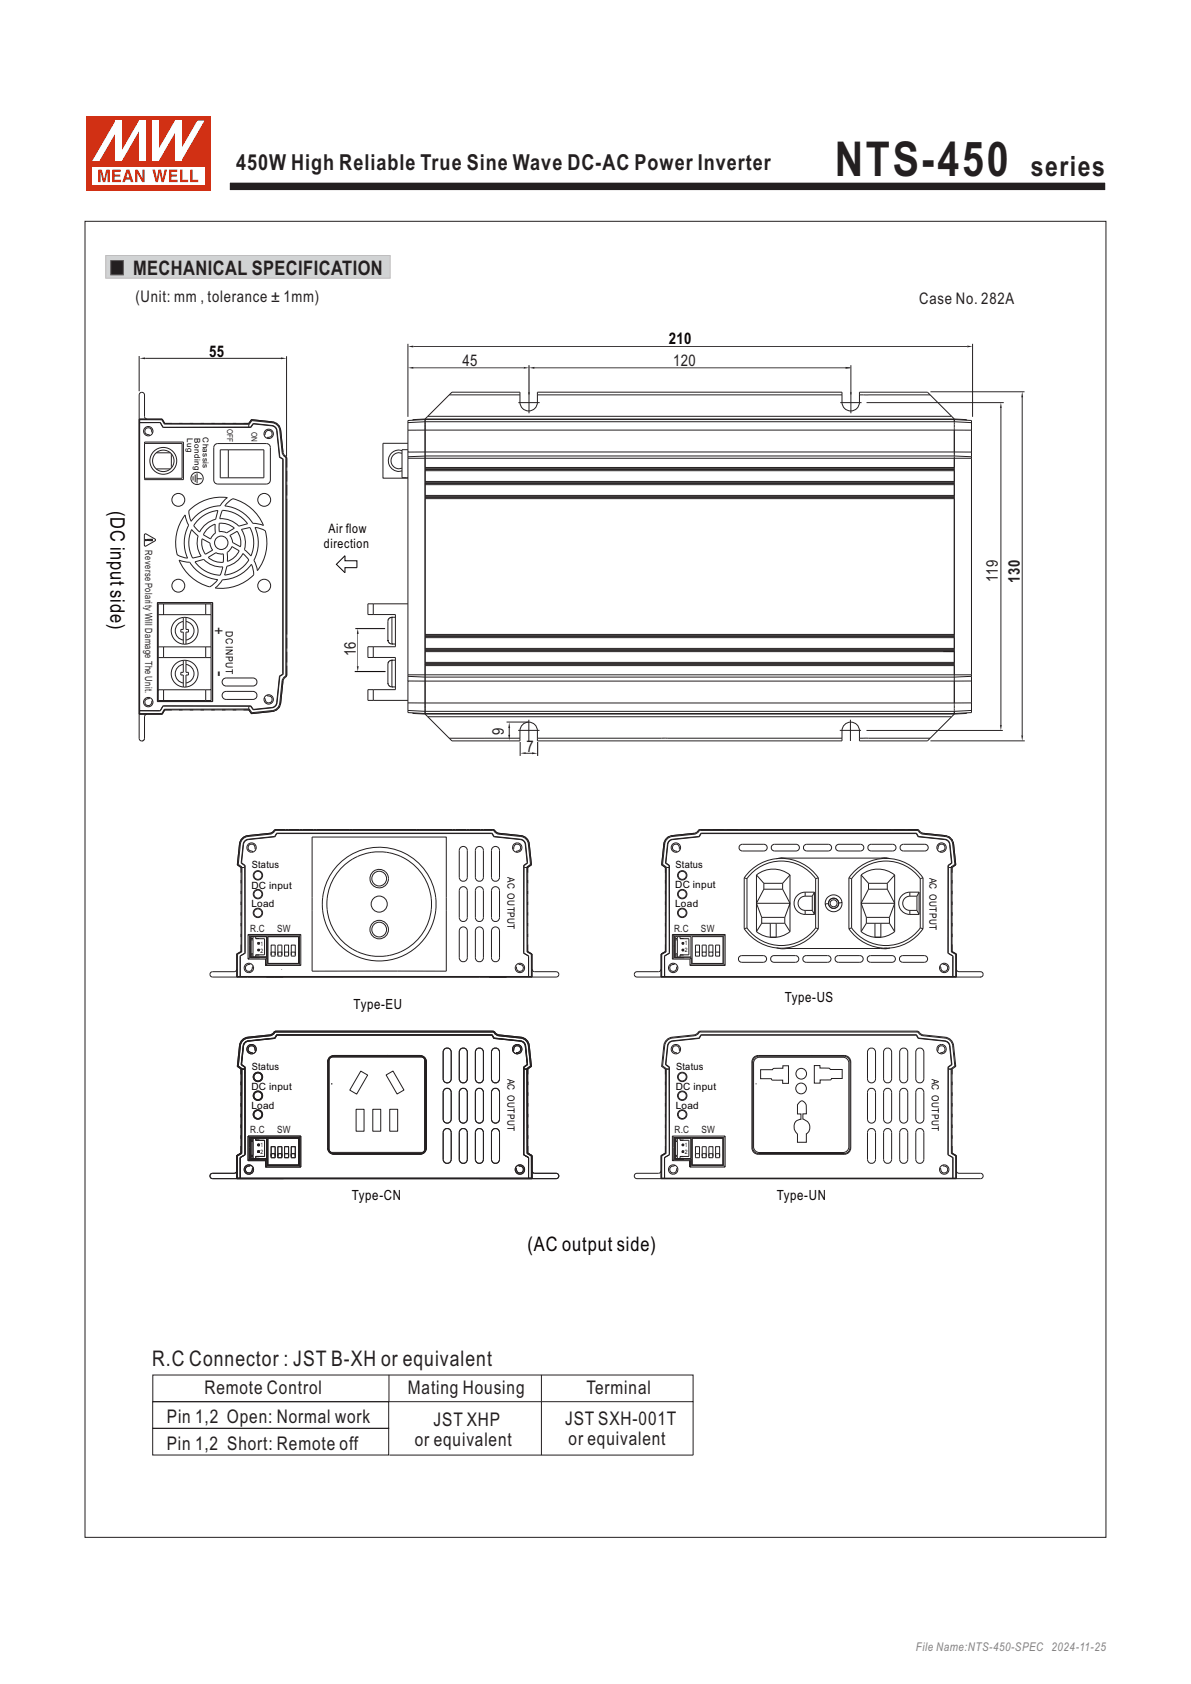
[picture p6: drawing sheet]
<svg xmlns="http://www.w3.org/2000/svg" width="210mm" height="297mm" viewBox="0 0 210 297" stroke-linecap="round" stroke-linejoin="round" font-family="sans-serif">
<defs><g id="words">
<text font-size="8.5" fill="#231f20" x="147.2" y="31.1">NTS-450</text>
<text font-size="4.9" fill="#231f20" x="181.7" y="31.1">series</text>
<text font-size="3.9" fill="#231f20" x="41.6" y="30">450W High Reliable True Sine Wave DC-AC Power Inverter</text>
<text font-size="3.8" fill="#231f20" x="26.8" y="241">R.C Connector : JST B-XH or equivalent</text>
<g font-size="3.5" fill="#231f20">
<text x="23.5" y="48.5">MECHANICAL SPECIFICATION</text>
<text x="37.7" y="118.4" transform="rotate(90 37.7 118.4)">-</text>
</g>
<g font-size="3.5" fill="#050100">
<text x="19.5" y="90.2" transform="rotate(90 19.5 90.2)">(DC input side)</text>
<text x="93" y="220.7">(AC output side)</text>
</g>
<g font-size="3.3" fill="#231f20">
<text x="36" y="246">Remote Control</text>
<text x="71.9" y="246">Mating Housing</text>
<text x="103.4" y="246">Terminal</text>
<text x="29.4" y="251.1">Pin 1,2 Open: Normal work</text>
<text x="76.5" y="251.5">JST XHP</text>
<text x="99.6" y="251.3">JST SXH-001T</text>
<text x="29.4" y="255.8">Pin 1,2 Short: Remote off</text>
<text x="73.1" y="255">or equivalent</text>
<text x="100.3" y="254.9">or equivalent</text>
</g>
<g font-size="2.8" fill="#231f20">
<text x="23.9" y="53.3">(Unit: mm , tolerance ± 1mm)</text>
<text x="162.1" y="53.6">Case No. 282A</text>
<text x="81.6" y="64.5">45</text>
<text x="118.7" y="64.6">120</text>
<text x="175.9" y="102.6" transform="rotate(-90 175.9 102.6)">119</text>
<text x="179.8" y="102.8" transform="rotate(-90 179.8 102.8)">130</text>
<text x="37.6" y="110.6" transform="rotate(90 37.6 110.6)">+</text>
<text x="62.7" y="115.8" transform="rotate(-90 62.7 115.8)">16</text>
<text x="88.8" y="129.6" transform="rotate(-90 88.8 129.6)">9</text>
<text x="92.8" y="132.7">7</text>
</g>
<g font-size="2.8" fill="#050100">
<text x="36.9" y="62.9">55</text>
<text x="117.9" y="60.7">210</text>
</g>
<g font-size="2.5" fill="#050100">
<text x="62.4" y="177.9">Type-EU</text>
<text x="138.4" y="176.7">Type-US</text>
<text x="62" y="211.6">Type-CN</text>
<text x="137" y="211.6">Type-UN</text>
</g>
<g font-size="2.3" fill="#050100">
<text x="57.9" y="94">Air flow</text>
<text x="57.1" y="96.6">direction</text>
</g>
<text font-size="2.1" fill="#808285" x="161.5" y="291.3">File Name:NTS-450-SPEC 2024-11-25</text>
<g font-size="1.8" fill="#231f20">
<text x="25.6" y="97.1" transform="rotate(90 25.6 97.1)">Reverse Polarity Will Damage The Unit.</text>
<text x="44.1" y="164.4">R.C</text>
<text x="48.8" y="164.3">SW</text>
<text x="118.9" y="164.4">R.C</text>
<text x="123.6" y="164.3">SW</text>
<text x="44.1" y="199.9">R.C</text>
<text x="48.8" y="199.9">SW</text>
<text x="118.9" y="199.9">R.C</text>
<text x="123.7" y="199.9">SW</text>
</g>
<g font-size="1.8" fill="#050100">
<text x="39.8" y="111.3" transform="rotate(90 39.8 111.3)">DC INPUT</text>
<text x="44.4" y="153.1">Status</text>
<text x="89.5" y="154.7" transform="rotate(90 89.5 154.7)">AC OUTPUT</text>
<text x="119.1" y="153.1">Status</text>
<text x="163.9" y="154.8" transform="rotate(90 163.9 154.8)">AC OUTPUT</text>
<text x="44.3" y="156.8">DC input</text>
<text x="44.3" y="160">Load</text>
<text x="119" y="156.7">DC input</text>
<text x="119" y="160">Load</text>
<text x="44.4" y="188.7">Status</text>
<text x="89.5" y="190.2" transform="rotate(90 89.5 190.2)">AC OUTPUT</text>
<text x="119.2" y="188.7">Status</text>
<text x="164.3" y="190.2" transform="rotate(90 164.3 190.2)">AC OUTPUT</text>
<text x="44.3" y="192.3">DC input</text>
<text x="44.3" y="195.6">Load</text>
<text x="119.1" y="192.3">DC input</text>
<text x="119.1" y="195.6">Load</text>
</g>
<g font-size="1.4" fill="#050100">
<text x="33" y="77.3" transform="rotate(90 33 77.3)">Lug</text>
<text x="34.3" y="77.3" transform="rotate(90 34.3 77.3)">Bonding</text>
<text x="35.8" y="77.1" transform="rotate(90 35.8 77.1)">Chassis</text>
</g>
<g font-size="1.4" fill="#231f20">
<text x="40.1" y="75.6" transform="rotate(90 40.1 75.6)">OFF</text>
<text x="44.3" y="76.2" transform="rotate(90 44.3 76.2)">ON</text>
</g>
<g font-size="1.1" fill="#231f20">
<text x="45.9" y="166.8">1</text>
<text x="120.8" y="166.7">1</text>
<text x="45.9" y="202.3">1</text>
<text x="120.8" y="202.3">1</text>
</g>
<g font-size="1.1" fill="#050100">
<text x="120.8" y="168">2</text>
<text x="45.9" y="168">2</text>
<text x="45.9" y="203.5">2</text>
<text x="120.8" y="203.6">2</text>
</g>
</g></defs>
<path d="M15 39h180v232.2h-180z" fill="none" stroke="#231f20" stroke-width=".18"/>
<path d="M40.4 32.1h154.6v1.5h-154.6z" fill-rule="evenodd" fill="#231f20" stroke="#fff" stroke-width=".18"/>
<path d="M15.2 20.4h22v13.2h-22z" fill="#d13014"/>
<path d="M16.3 29.4h19.8v3.1h-19.8z" fill="#fff"/>
<g fill="#d13014">
<path d="M26.9 29.9h.4l.4 1.6 .2-1.6h.5l.3 1.6 .3-1.6h.5l-.6 2.2h-.4l-.3-1.7-.4 1.7h-.3z" fill-rule="evenodd"/>
<path d="M29.8 29.9h1.5v.4h-1.1v.5h1v.4h-1v.5h1.1v.4h-1.5z" fill-rule="evenodd"/>
<path d="M31.7 29.9h.5v1.8h1v.4h-1.5z" fill-rule="evenodd"/>
<path d="M33.5 29.9h.5v1.8h1v.4h-1.5z" fill-rule="evenodd"/>
<path d="M17.3 29.9h.7l.3 1.8 .4-1.8h.7v2.2h-.4v-1.8l-.4 1.8h-.5l-.4-1.8v1.8h-.4z" fill-rule="evenodd"/>
<path d="M19.8 29.9h1.5v.4h-1.1v.5h1v.4h-1v.5h1.1v.4h-1.5z" fill-rule="evenodd"/>
<path d="M22.6 30.4l.2 .9h-.5zM22.3 29.9l-.7 2.2h.4l.2-.4h.7l.2 .4h.4l-.7-2.2z" fill-rule="evenodd"/>
<path d="M23.8 29.9h.5l.8 1.6v-1.6h.4v2.2h-.4l-.9-1.5v1.5h-.4z" fill-rule="evenodd"/>
</g>
<g fill="#fcffff">
<path d="M24.5 21.3h1.1v7.1h-1.1z"/>
<path d="M20.4 21.3h1.1v7.1h-1.1z"/>
<path d="M30.8 21.3h1.1v7.1h-1.1z"/>
<path d="M26.9 21.3h1.1v7.1h-1.1z"/>
</g>
<g fill="#fcffff">
<path d="M24.5 21.3h1.1l-4.1 7.1h-1.1z" fill-rule="evenodd"/>
<path d="M20.4 21.3h1v.3l-3.9 6.8h-1.3z" fill-rule="evenodd"/>
<path d="M34.8 21.3h1.3l-4.2 7.1h-1v-.3z" fill-rule="evenodd"/>
<path d="M30.8 21.3h1.1v.3l-3.9 6.8h-1.1v-.3z" fill-rule="evenodd"/>
</g>
<g fill="#231f20">
<path d="M24.6 63.2l1-.2v.4z"/>
<path d="M49.5 63l1 .2-1 .2z"/>
</g>
<g fill="none" stroke="#231f20" stroke-width=".18">
<path d="M24.5 62.8v6.2M24.5 73.9l.1 .1h3.9M24.5 73.9h4.1M24.6 74.5v50.9M24.6 74v.5M25.5 69.6v.1M25.5 78.2h6.6v6.2h-6.6M25.5 69.7v3.8l.2 .4h.3M25.5 69.7a.47 .47 0 0 0-.5-.5 .47 .47 0 0 0-.5 .5v60.5a.47 .47 0 0 0 .5 .5 .47 .47 0 0 0 .5-.5v-3.8l.1-.3 .4-.1M25.5 78h6.8v6.6h-6.8zM25.6 63.2h24M26.9 76.3l-.2-.1a.62 .62 0 0 0-.5-.8 .62 .62 0 0 0-.7 .7 .62 .62 0 0 0 .8 .6l.1 .1"/>
<path d="M27.6 79.9h2.4M28.2 74.5l.1 .1M28.2 74.5h-3.6M28.2 74.5h.1M28.3 74.6l.4 .7M28.3 74.6h.1M28.5 74l.5 .8M28.6 73.9l.4 .8M28.6 73.9l-.1 .1M28.7 75.3l.1 .1M28.7 75.3h.1M28.8 75.4h15.4"/>
<path d="M28.8 75.4h.1M29 74.8h14.9M29 74.7h14.9M29 74.7v.1M37.9 78.4l.5-.2h8.6l.3 .1 .3 .3 .1 .3v5.8l-.1 .3-.3 .3-.3 .1h-8.6l-.4-.1-.2-.3-.1-.3v-5.8zM38.8 79.3h7.7v5h-7.7zM40.3 79.3v5M43.9 74.8v.5M43.9 75.3h.2M43.9 74.8h.1M43.9 74.7v.1M43.9 75.3l-15.1 .1"/>
<path d="M44.1 75.3l.1 .1M44.2 75.3h-.1M44.3 75.3l-.1 .1M44.3 74l-.4 .7M44.3 74l.1 .2M44.3 74l3.7 .4M44.4 74.2l-.5 .6M44.4 74.2l3.6 .4M44.6 74.8h.1M44.6 74.8l-.3 .5M44.7 74.7l-.1 .1M44.7 74.7l.1 .1"/>
<path d="M44.7 74.7l3.2 .3M44.8 74.8h-.2M44.8 74.8l3.1 .3M46.6 76.7h.2a.62 .62 0 0 1 .6-.8 .62 .62 0 0 1 .6 .7 .62 .62 0 0 1-.8 .5l-.1 .2M47.1 77.3h.1M47.9 75.1a.95 .95 0 0 1 .9 .9M47.9 75v.1M47.9 75a1.02 1.02 0 0 1 .9 1M48 74.6a1.5 1.5 0 0 1 1.3 1.3M48 74.4v.2M48 74.4a1.66 1.66 0 0 1 1.5 1.5M48 74.4l.4 .1"/>
<path d="M48 74.4l-3.7-.4-.4 .7M48.6 74.6l.3 .2M48.8 76l.5 4.6M48.8 76l.5 4.5M48.8 76h.1M49 74.9l.4 .5M49.4 75.6l.1 .3M49.5 75.9l.4 3.8M49.5 75.9h-.2l.4 3.9M49.7 79.8l.2 .4 .3 .4M49.9 79.7l-.2 .1M49.9 79.7l.4 .8"/>
<path d="M49.9 79.9l.1 .1M50.5 62.8v17.7M25.5 94.2h.3l1.5 .9 .1 .2-1.8 1-.1-.2zM27.6 82.7h2.4M30.2 80.1v2.4M31.6 98.8l.7 .2 1.2 .2a6.5 6.5 0 0 0 4.9 3l-.5 .6-.9 .7a8 8 0 0 1-5.4-4.7zM32.6 90.8l.3 1.1 .4 .7a6.5 6.5 0 0 0-.2 5.8l-.8-.1-1-.4a8 8 0 0 1 1.3-7.1zM33.3 90.1a8 8 0 0 1 6.8-2.3l-.6 .5-.7 .9a6.5 6.5 0 0 0-5.1 2.7l-.3-.7zM33.8 93.4l1.1 1.1a4.3 4.3 0 0 0 .6 3.6l-1.5 .3a5.7 5.7 0 0 1-.2-5zM34.4 99.1l1.5-.4a4.3 4.3 0 0 0 3.4 1.3l-.5 1.5a5.7 5.7 0 0 1-4.4-2.4zM35.1 91.6a5.7 5.7 0 0 1 3.3-1.6l-.4 1.6a4.3 4.3 0 0 0-2.8 2.2l-1.1-1.1zM35.6 95l1.4 .8 .2 .7 .3 .5-1.3 .8-.6-1.3z"/>
<path d="M36.7 93.2l1.2-.7 .1 1.5-.5 .5-.4 .6-1.2-.8zM36.7 98.3l1.4-.8 .6 .2h.7v1.5l-1.5-.2zM38.7 92.3l1.4 .2 1.2 .7-1.3 .8-.7-.2h-.6zM39.2 90a5.7 5.7 0 0 1 4.4 2.4l-1.5 .4a4.3 4.3 0 0 0-3.4-1.3zM40 99.9a4.3 4.3 0 0 0 2.8-2.3l1.1 1.2a5.7 5.7 0 0 1-4.3 2.6zM40.1 88.7l1-.7a8 8 0 0 1 5.4 4.7l-.8-.3-1.1-.1a6.5 6.5 0 0 0-5-3.1zM40.5 94.5l1.3-.8 .6 1.3v1.4l-1.4-.7-.1-.7zM40.9 96.4l1.3 .7-.9 1.2-1.2 .7v-1.6l.5-.4zM42.6 93.4l1.5-.4a5.7 5.7 0 0 1 .1 5.1l-1.1-1.1a4.3 4.3 0 0 0-.5-3.6zM45 93l1.1 .3 .7 .3a8 8 0 0 1-1.4 7.1l-.3-1.2-.3-.7a6.5 6.5 0 0 0 .2-5.8zM49.3 80.6v.1M49.3 80.5v.1"/>
<path d="M49.3 80.5l.1 .2M49.3 80.7l.5 .2M49.4 80.7h-.1M49.4 80.7l.4 .2M49.8 80.9v.2M49.8 80.9h.1M49.8 80.9l.1 .1M49.8 81.1v37.7M49.9 81l-.1 .1M49.9 81v37.9M50.1 80.3l.2 .1M50.2 80.6l.2 .3"/>
<path d="M50.3 80.4l-.1 .2M50.3 80.5l.3 .4M50.4 80.9h.2M50.4 80.9v38.2M50.4 80.5l.1 .2M50.5 80.7l.1 .2M50.6 80.9v1.6M50.6 85.5v1.9M50.6 88v23.9M50.6 83v1.9M50.6 80.9v38.2M27.7 106.3h9.8"/>
<path d="M27.7 106.3v17.5M27.7 106.3h.1M27.8 106.3h9.6M27.8 106.3v17.4M27.9 116h9.3M28.8 106.5v1.9h-.9M28.8 114.1v1.9M32.3 117.2a1.66 1.66 0 0 0-1.4 1.6 1.66 1.66 0 0 0 1.4 1.7M32.3 116.5a2.37 2.37 0 0 0-2.1 2.3 2.37 2.37 0 0 0 2.1 2.4M32.3 109.6a1.66 1.66 0 0 0-1.4 1.7 1.66 1.66 0 0 0 1.4 1.6M32.3 108.9a2.37 2.37 0 0 0-2.1 2.4 2.37 2.37 0 0 0 2.1 2.3M32.3 108.9v2.1h-.4v.5h.4v2.1"/>
<path d="M32.3 116.5v2.1h-.4v.5h.4v2.1M32.3 116.5h.5M32.3 108.9h.5M32.8 116.5a2.37 2.37 0 0 1 2.1 2.6 2.37 2.37 0 0 1-2.6 2.1M32.8 108.9a2.37 2.37 0 0 1 2.1 2.6 2.37 2.37 0 0 1-2.6 2.1M32.8 117.2a1.66 1.66 0 0 1 1.4 1.6 1.66 1.66 0 0 1-1.4 1.7M32.8 109.6a1.66 1.66 0 0 1 1.4 1.7 1.66 1.66 0 0 1-1.4 1.6M32.8 108.9v2.1h.4v.5h-.4v2.1M32.8 116.5v2.1h.4v.5h-.4v2.1M36.3 106.5v1.9M36.3 114.1v1.9M37.2 114.1h-9.3"/>
<path d="M37.2 116v-9.5h-9.3v15.2M37.2 108.4h-8.4M37.2 116v5.7h-.9M37.4 106.3v17.4M37.5 106.3h-.1M37.5 106.3v17.5M39.2 102.3a6.5 6.5 0 0 0 5.1-2.8l.3 .8 .1 1.1a8 8 0 0 1-6.8 2.3l.9-.8zM39.4 119.8l.5-.2h4.7a.71 .71 0 0 1 .7 .7 .71 .71 0 0 1-.7 .7h-4.7a.71 .71 0 0 1-.7-.4 .71 .71 0 0 1 .2-.8zM49.3 119.3v.1M49.3 119.3l-.5 4.6M49.3 119.4l-.5 4.6M49.3 119.2l.1 .1"/>
<path d="M49.3 119.2v.1M49.4 119.3l-.1 .1M49.8 119h.1M49.8 119l-.5 .2M49.8 119l-.4 .3M49.8 118.8l.1 .1M49.8 118.8v.2M49.9 118.9l-.1 .1M50 119.9l-.1 .1M50.2 119.3l.1 .2M50.2 119.3l-.3 .4-.2 .4M50.3 119.5l-.2 .1"/>
<path d="M50.3 119.5l-.4 .7M50.4 119.1h.2M50.4 119.1l-.2 .2M50.6 112.5v1.9M50.6 115v1.9M50.6 117.4v1.7M50.6 119.1l-.3 .4M50.6 119.1l-.2 .3M24.6 125.4h3.6M24.6 125.4l-.1 .6h4.1M25.1 130.7h.1M25.3 130.6l-.1 .1"/>
<path d="M25.4 130.5l-.1 .1M25.4 130.4v.1M25.5 130.3v.1M26.4 123.1l-.1 .2a.61 .61 0 0 0-.8 .5 .61 .61 0 0 0 .7 .7 .61 .61 0 0 0 .5-.8l.2-.1M27.7 123.8h9.8M27.8 123.7h9.6M27.8 123.7l-.1 .1M27.9 121.7h.9v1.9h-.9zM28.2 125.4h.1M28.3 125.3l-.1 .1M28.3 125.3h.1M28.5 125.9h-3.9"/>
<path d="M28.5 125.9l.1 .1M28.7 124.6l-.4 .7M28.8 124.5l-.1 .1M28.8 124.5h.1M28.8 124.5h15.4M28.8 124.5l15.1 .1M28.8 121.7h7.5M29 125.1v.1M29 125.1l-.5 .8M29 125.2h14.9M29 125.2l-.4 .8M36.3 121.7v1.9"/>
<path d="M37.2 121.7v1.9h-8.4M37.4 123.7l.1 .1M39.4 122.2l.5-.2h4.7a.71 .71 0 0 1 .7 .7 .71 .71 0 0 1-.7 .7h-4.7a.71 .71 0 0 1-.7-.5 .71 .71 0 0 1 .2-.7zM43.9 125.1h-14.9M43.9 124.6h.2M43.9 125.1h.1M43.9 124.6v.5M43.9 125.2l.4 .7 3.7-.4M43.9 125.2l.4 .7M43.9 125.1l.5 .6M43.9 125.1v.1M44.1 124.6h.1"/>
<path d="M44.2 124.5l-.1 .1M44.2 124.5l.1 .1M44.2 124.6l.4 .5M44.3 124.6l.3 .5M44.3 124.6h-.1M44.4 125.7l-.1 .2M44.6 125.1l.1 .1M44.6 125.1h.1M44.7 125.1v.1M47.1 122.6h.1M47.1 122.6l.1 .2a.62 .62 0 0 1 .8 .5 .62 .62 0 0 1-.6 .7 .62 .62 0 0 1-.6-.8h-.2M47.9 124.8l-3.2 .3"/>
<path d="M47.9 124.8v.1M47.9 124.9l-3.2 .3M48 125.3l-3.6 .4M48 125.3v.2M48 125.5l-3.7 .4M48.4 125.4l-.4 .1M48.8 123.9v.1M48.8 123.9a.95 .95 0 0 1-.9 .9M48.8 124a1.02 1.02 0 0 1-.9 .9M48.9 125.1l-.3 .2M49.3 124a1.5 1.5 0 0 1-1.3 1.3M49.3 124.5l-.3 .5"/>
<path d="M49.4 124.5h-.1M49.5 124l-.1 .3M49.5 124a1.66 1.66 0 0 1-1.5 1.5M49.9 120.2l-.2-.1-.4 3.9h.2M49.9 120.2l-.4 3.8M26.9 247.2h41.6v4.7h-41.6zM26.9 251.9h41.6v4.8h-41.6zM26.9 242.5h95.3v4.7h-95.3zM68.6 242.5v4.7M68.7 256.7h53.5M95.5 242.5v14.2M122.2 247.2v9.5"/>
<circle cx="26.1" cy="76.1" r=".83"/>
<circle cx="47.4" cy="76.5" r=".83"/>
<circle cx="28.8" cy="81.3" r="2.37"/>
<circle cx="28.8" cy="81.3" r="1.89"/>
<circle cx="31.4" cy="88.2" r="1.14"/>
<circle cx="39" cy="95.7" r="1.18"/>
<circle cx="46.6" cy="88.2" r="1.14"/>
<circle cx="31.4" cy="103.3" r="1.14"/>
<circle cx="46.6" cy="103.3" r="1.14"/>
<circle cx="26.1" cy="123.8" r=".83"/>
<circle cx="47.4" cy="123.4" r=".83"/>
</g>
<path d="M59.3 99.5l1.5-1.5v.9h2.1v1.2h-2.1v.9z" fill="none" stroke="#050100" stroke-width=".18"/>
<circle cx="25.7" cy="95.3" r=".1" fill="#231f20" stroke="#231f20" stroke-width=".2"/>
<path d="M26 95.1h.9v.3l-.9-.1z" fill-rule="evenodd" fill="#231f20" stroke="#231f20" stroke-width=".18"/>
<g fill="none" stroke="#242424" stroke-width=".18">
<path d="M34 84v.8M34.4 83.7v1.3M34.7 83.5v1.8M34.7 84.5h.9"/>
<circle cx="34.7" cy="84.4" r="1.09"/>
</g>
<path d="M18.6 45.1h50.2v4h-50.2z" fill-rule="evenodd" fill="#d1d3d4" stroke="#bbbdc0" stroke-width=".18"/>
<path d="M19.5 46h2.2v2.5h-2.2z" fill-rule="evenodd" fill="#231f20" stroke="#58595b" stroke-width=".18"/>
<g fill="none" stroke="#231f20" stroke-width=".18">
<path d="M71.9 60.6v12.9M72.8 64.9h19.5M72.9 61.1h97.6M94 64.9h55.9M150 64.4v5.2M152.8 71h24.2M164 69.1h16.6M171.5 60.6v12.9M176.5 72v56M180.2 70v59.8M62.6 110.9h5.3M63.1 111.4v6.1"/>
<path d="M89.3 127.4h3.9M91.7 130.9v2.4M92.6 132.9h1.4M152.8 128.8h24M164 130.7h16.7"/>
</g>
<path d="M93.3 64.4v5.2M62.5 118.5h5.5M94.8 130.9v2.4" fill="none" stroke="#050100" stroke-width=".18"/>
<g fill="#231f20">
<path d="M176.5 71l.1 1h-.3z"/>
<path d="M180.2 69.1l.2 1h-.3z"/>
<path d="M71.9 64.9l1-.2v.3z"/>
<path d="M92.3 64.7l1 .2-1 .1z"/>
<path d="M93.3 64.9l.9-.2v.3z"/>
<path d="M149.1 64.7l.9 .2-.9 .1z"/>
<path d="M71.9 61.1l1-.1v.3z"/>
<path d="M170.5 61l1 .1-1 .2z"/>
<path d="M176.3 127.9h.3l-.1 .9z"/>
<path d="M180.1 129.7h.3l-.2 1z"/>
<path d="M89.6 129.6h.3l-.1 1z"/>
<path d="M89.8 127.4l.1 1h-.3z"/>
<path d="M62.9 117.5h.3l-.1 1z"/>
<path d="M63.1 110.9l.1 .9h-.3z"/>
</g>
<path d="M89.8 128.2v1.6" fill="none" stroke="#231f20" stroke-width=".18"/>
<g fill="#231f20">
<path d="M93.8 132.7l1 .2-1 .1z"/>
<path d="M91.7 132.9l1-.2v.3z"/>
</g>
<g fill="none" stroke="#231f20" stroke-width=".18">
<path d="M70.9 79.5a1.87 1.87 0 0 0-2.4 1.8 1.87 1.87 0 0 0 2.4 1.8M70.9 80a1.42 1.42 0 0 0-2 1.3 1.42 1.42 0 0 0 2 1.3M71.9 78.2h-4.4v6.1h4.4M71.9 79.3h-1v5h1M71.9 75.9v3.8h3M71.9 79.7v40.4M74.9 74.4v6M74.9 79.7h93.4M74.9 74.4h93.4M74.9 75.9h96.4M74.9 73.9v.5M74.9 73.9h93.4"/>
<path d="M74.9 79.7v.7M74.9 74.4v1.5M74.9 73.9l-2.1 .1v.1M74.9 75.9h-3M74.9 74.4l-3 .1M75.4 73.4h92.4M79.2 69.6h12.5M91.4 71h3.7M93.3 69.1v3.8M94.7 69.6h53.7M148.1 71h3.8M150 69.1v3.8"/>
<path d="M151.5 69.6h12.5M168.2 73.9l-4.7-4.7h-12v1.8a1.54 1.54 0 0 1-1.5 1.5 1.54 1.54 0 0 1-1.6-1.5v-1.8h-53.7v1.8a1.54 1.54 0 0 1-1.5 1.5 1.54 1.54 0 0 1-1.5-1.5v-1.8h-12l-4.8 4.7M168.3 73.9v.5M168.3 74.4l3 .1M168.3 79.7h3M168.3 79.7v.7M168.3 74.4v5.3M168.3 79.9v.1M168.3 73.9l2.1 .1v.1M171.3 75.9v-1.7l-3-.2h-93.4l-3 .2v1.7M171.3 75.9v4.7M71.9 80.8h99.4"/>
<path d="M74.9 85.1v2.3M74.9 80.4v4.7M74.9 83h93.4v1.9h-93.4M74.9 87.7h93.4M74.9 85.3h93.4M74.9 82.8h93.4M74.9 85.1h93.4M74.9 88h93.4v23.9h-93.4M74.9 80.4h93.4M74.9 82.7h93.4M74.9 85.5h93.4v1.9h-93.4M74.9 87.6h93.4"/>
<path d="M74.9 87.4v25.1M74.9 80.5v38.7M74.9 80.4l-3 .2M168.3 80.5v.3M168.3 80.8v38.2M168.3 80.4l3 .2v.2M168.3 80.8v1.7h-93.4M168.3 80.4v.1M168.3 80.7h.1M171.3 80.8v43.2M65.8 116h3.9v5.6h-4.8v1.9h7M65.8 106.5v1.9"/>
<path d="M68.4 113.1v-.2a.75 .75 0 0 0 .9 .7M68.5 109.2l-.1 3.7M68.5 116.8l-.1 .2M68.5 109.2l-.1 .2M68.5 113.2v.1M68.6 116.7l-.1 .1M68.6 109.1l-.1 .1M68.6 113.4l.1 .1M68.9 116.5l-.2 .1M68.9 113.6h.1M68.9 108.9l-.2 .1M68.9 116.5h.2v4.7h.2"/>
<path d="M68.9 108.9h.2l-.4 .1-.2 .2M69.3 113.6h.4M69.7 108.9h-.6v4.7h.2M69.7 116.4a1.02 1.02 0 0 0-1.3 .6v3.4M71.9 106.5h-7v1.9h4.8v5.7h-4.8v1.9h.9v-1.9M71.9 119h99.4M71.9 119.3l3 .1M74.9 117.4h93.4v1.8M74.9 117.1v.3M74.9 119.4v.7M74.9 117.4v1.8M74.9 112.5v2.1"/>
<path d="M74.9 112.5h93.4v1.9h-93.4M74.9 114.9h93.4v1.9h-93.4M74.9 117.1h93.4M74.9 117.2h93.4M74.9 119.4h93.4M74.9 112.1h93.4M74.9 114.6h93.4M74.9 114.7h93.4M74.9 112.3h93.4M74.9 114.6v2.5M74.9 119.2v.2M168.3 119.4v.6"/>
<path d="M168.3 119.9v.2M168.3 119.2v.3M171.3 119.3l-3 .1M65.8 121.6v1.9M68.4 120.4v.3M68.4 120.4a.75 .75 0 0 0 .9 .8M68.5 120.8h.1M68.6 121h.1M68.9 121.1h.1M69.3 121.2h.4M71.9 124v1.7l3 .2h93.4M71.9 125.3l3 .2"/>
<path d="M71.9 124h3M72.8 125.7v.1l2.1 .2M74.9 120.1v3.9M74.9 124v2M74.9 124h93.4M74.9 120.1h93.4M74.9 126l.5 .4M74.9 126h93.4M74.9 124v1.5M74.9 120.1h-3v3.9M75.4 126.4h92.4M75.4 126.4l3.8 3.8"/>
<path d="M91.4 128.8h3.7M91.7 130.2h-12.5M93.2 127v3.7M94.7 130.2h53.7M148.1 128.8h3.7M149.9 127v3.7M151.5 130.2h12.5M168.3 120.1v3.9M168.3 124v2M168.3 126l-4.8 4.7h-12v-1.8a1.54 1.54 0 0 0-1.5-1.5 1.54 1.54 0 0 0-1.6 1.5v1.8h-53.7v-1.8a1.54 1.54 0 0 0-1.5-1.5 1.54 1.54 0 0 0-1.5 1.5v1.8h-12l-.5-.5M170.4 125.7v.1l-2.1 .2v-.1M171.3 124v1.7l-3 .2"/>
<path d="M171.3 124h-3M171.3 125.3l-3 .2h-93.4M171.3 120.1h-3M41.8 152.5l.7 .5M42 152.5l.7 .4M42 152.5h-.2M42.2 148.9h.2M42.2 148.9l-.4 3.6M42.4 148.9l-.4 3.6M42.5 153v14.8M42.5 152.2l.1 .1M42.6 152.3l.6 .3"/>
<path d="M42.6 152.1l.1 .2M42.7 152.3l.5 .3M42.7 152.3h-.1M42.7 153l-.1 14.9M42.7 152.9l-.2 .1M42.7 153h.2M42.7 152.9v.1M42.9 148.9l-.4 3.3M43.1 152.6v.2M43.1 152.8v.2M43.1 153l.1 15M43.1 153h-.4"/>
<path d="M43.2 152.6v.1M43.2 152.7v15.4M43.2 152.7l-.1 .1M43.7 147.4a1.66 1.66 0 0 0-1.5 1.5M43.7 147.6a1.5 1.5 0 0 0-1.3 1.3M43.8 148v.1M43.8 148a1.02 1.02 0 0 0-.9 .9M43.8 148.1a.95 .95 0 0 0-.9 .8M45.1 149.8l-.2-.1a.62 .62 0 0 0-.5-.8 .62 .62 0 0 0-.7 .6 .62 .62 0 0 0 .8 .6l.1 .2M45.1 149.8a.83 .83 0 0 0-.6-1.1 .83 .83 0 0 0-1 .8 .83 .83 0 0 0 1.1 .8M45.1 149.8l-.5 .5M47.6 147v.1"/>
<path d="M47.6 147l-3.9 .4v.1M47.6 147.1l-3.9 .4M48.3 146.5l.1 .1M48.3 146.5l-.7 .5M48.4 147.6l-4.6 .4M48.4 147.6l-4.6 .5M48.4 146.6l-.3 .4-.5 .1M48.5 147.5h.1M48.5 147.5h-.1M48.5 147.5l-.1 .1M48.7 146.5h38.2M48.7 146.3v.2"/>
<path d="M48.7 146.3h12.9M48.7 146.3l-.4 .2M48.7 146.5l-.3 .1M48.8 147.1l-.3 .4M48.8 147h37.9M48.8 147h.1M48.9 147h-.2M48.9 147h37.7M48.9 147l-.1 .1M55 147.6h23.7v23.7h-23.7zM61.6 146.3h25.3M61.6 146.3h.5"/>
<path d="M81.2 156.6a.71 .71 0 0 1 .8-.1 .71 .71 0 0 1 .4 .6v4.7a.71 .71 0 0 1-.7 .7 .71 .71 0 0 1-.7-.7v-4.7zM81.2 149.5a.71 .71 0 0 1 .8-.1 .71 .71 0 0 1 .4 .6v4.7a.71 .71 0 0 1-.7 .8 .71 .71 0 0 1-.7-.8v-4.7zM84 156.6a.71 .71 0 0 1 .8-.1 .71 .71 0 0 1 .4 .6v4.7a.71 .71 0 0 1-.7 .7 .71 .71 0 0 1-.7-.7v-4.7zM84 149.5a.71 .71 0 0 1 .8-.1 .71 .71 0 0 1 .4 .6v4.7a.71 .71 0 0 1-.7 .8 .71 .71 0 0 1-.7-.8v-4.7zM86.7 147l.1 .1M86.7 147h-.1M86.7 147h.1M86.8 147.1l.2 .4M86.8 147l.3 .5M86.8 147v.1M86.9 156.6a.71 .71 0 0 1 .7-.1 .71 .71 0 0 1 .5 .6v4.7a.71 .71 0 0 1-.7 .7 .71 .71 0 0 1-.8-.7v-4.7zM86.9 149.5a.71 .71 0 0 1 .7-.1 .71 .71 0 0 1 .5 .6v4.7a.71 .71 0 0 1-.7 .8 .71 .71 0 0 1-.8-.8v-4.7z"/>
<path d="M86.9 146.3v.2M86.9 146.3l.4 .2M86.9 146.5l.2 .1M87 147.5l.1 .1M87.1 147.5h-.1M87.1 147.5h.1M87.1 147.6l4.7 .4M87.1 147.6l4.7 .5M87.1 146.6l.4 .4 .5 .1M87.3 146.5l-.2 .1M87.3 146.5l.7 .5M88 147.1l3.8 .4"/>
<path d="M88 147v.1M88 147l3.8 .4M90.4 149.8l.2-.1a.62 .62 0 0 1 .5-.8 .62 .62 0 0 1 .7 .6 .62 .62 0 0 1-.7 .6l-.1 .2M90.4 149.8l.6 .5M90.4 149.8a.83 .83 0 0 1 .7-1.1 .83 .83 0 0 1 .9 .8 .83 .83 0 0 1-1 .8M91.8 148.1a.95 .95 0 0 1 .8 .8M91.8 148v.1M91.8 148a1.02 1.02 0 0 1 .9 .9M91.8 147.6a1.5 1.5 0 0 1 1.4 1.3M91.8 147.4v.1M91.8 147.4a1.66 1.66 0 0 1 1.5 1.5M92.3 152.7v15.4"/>
<path d="M92.3 152.7l.1 .1M92.4 152.6h.1M92.4 152.6l-.1 .1M92.4 152.8l-.1 15.2M92.4 153h.5M92.5 152.6l-.1 .2M92.6 148.9l.4 3.3M92.6 148.9l.3 3.2M92.9 153v14.9M92.9 152.9v.1M92.9 152.3h.1M92.9 152.3l-.5 .3"/>
<path d="M92.9 152.1l.1 .1M92.9 152.1v.2M93 152.3l-.5 .3M93 152.2v.1M93.2 148.9l.3 3.6M93.3 148.9l.4 3.6M93.3 148.9h-.1M93.5 152.5l-.6 .4 .1 .1 .7-.5M93.5 152.5h.2M93.7 152.5l-.7 .5v14.8M116.7 152.5l.6 .5M116.8 152.5l.7 .4"/>
<path d="M116.8 152.5h-.1M117 148.9h.2l-.4 3.6M117 148.9l-.3 3.6M117.1 148.5l-.1 .4M117.3 153v14.8M117.4 152.1l.1 .2M117.4 152.1l-.1 .1M117.5 148l-.3 .3M117.5 152.3l.5 .3M117.5 152.3h-.1M117.5 152.9l-.2 .1M117.5 153h.5"/>
<path d="M117.5 152.9l-.1 15M117.7 148.9h.1M117.7 148.9l-.4 3.3 .6 .4M117.7 148.9l-.3 3.2M117.9 152.6l.1 .2M118 152.8v.2M118 153v15M118 152.6v.1M118 152.6h-.1M118 152.7v.1M118 152.7v15.4M118 147.5l-.4 .3"/>
<path d="M118.5 147.4a1.66 1.66 0 0 0-1.5 1.5M118.5 147.4l-.3 .1M118.5 147.5a1.5 1.5 0 0 0-1.3 1.4M118.6 148a1.02 1.02 0 0 0-.9 .9M118.6 148.1a.95 .95 0 0 0-.9 .8M119.9 149.8l-.2-.1a.61 .61 0 0 0-.4-.8 .61 .61 0 0 0-.8 .6 .61 .61 0 0 0 .8 .6l.1 .2M122.4 147v.1l-3.9 .4v-.1M122.4 147l-3.9 .4M122.7 146.9h-.2M123 146.6l-.1 .1M123.1 146.5l.1 .1M123.1 146.5l-.7 .5"/>
<path d="M123.2 146.6l-.3 .4-.5 .1M123.2 147.6l-4.6 .4M123.3 147.5h-.1M123.3 147.5h.1M123.3 146.4h-.1M123.3 147.5l-.1 .1M123.5 146.5l-.3 .1M123.5 146.3v.2M123.5 146.3l-.4 .2M123.5 146.3h38.2M123.5 146.5h38.2M123.5 146.3h1.6"/>
<path d="M123.5 146.3l-.2 .1M123.5 147l.1 .1M123.5 147l-.2 .5M123.6 147.1l-.3 .4M123.7 147h-.2M123.7 147h.1M123.7 147h37.8M123.7 147l-.1 .1M125.7 146.3h1.9M128.1 146.3h1.9M130.5 149.1l.4-.2h3.8a.59 .59 0 0 1 .6 .6 .59 .59 0 0 1-.6 .6h-3.8a.59 .59 0 0 1-.6-.4 .59 .59 0 0 1 .2-.6zM130.6 146.3h24"/>
<path d="M131.2 154.9l.5 .1M131.2 154.9v8.9M131.7 155a7.5 7.5 0 0 1 12.1 0M131.7 155v8.7M133.4 159.3h5.9M133.4 154.3l1.3 1.5M133.4 154.3v10M133.4 154.3a4.7 4.7 0 0 1 5.9 0M133.4 159.3l.9 2.5M134.7 156.8l-1.3 2.5M134.7 155.8h3.3M134.7 155.8v1"/>
<path d="M134.7 156.8h3.3M136.2 149.1l.4-.2h3.7a.59 .59 0 0 1 .6 .6 .59 .59 0 0 1-.6 .6h-3.7a.59 .59 0 0 1-.6-.4 .59 .59 0 0 1 .2-.6zM138 155.8v1M138 156.8l1.3 2.5M139.3 154.3l-1.3 1.5M139.3 154.3v5M141.9 149.1l.3-.2h3.8a.59 .59 0 0 1 .6 .6 .59 .59 0 0 1-.6 .6h-3.8a.59 .59 0 0 1-.5-.4 .59 .59 0 0 1 .2-.6zM142 157.4h1.6M142 157.4v.7M142 158.1h1.2M142 158.1a1.25 1.25 0 0 0-1.3 1.2 1.25 1.25 0 0 0 1.3 1.3M142 157.4a1.96 1.96 0 0 0-2 1.9 1.96 1.96 0 0 0 2 2"/>
<path d="M143.2 158.1v2.5h-1.2M143.6 157.4l-.4 .7M143.6 157.4v3.9M143.8 155v8.7M144.3 154.8l-.5 .2M144.3 154.8a7.9 7.9 0 0 0-13.1 .1M144.3 154.8v9M147.5 149.1l.4-.2h3.8a.59 .59 0 0 1 .6 .6 .59 .59 0 0 1-.6 .6h-3.8a.59 .59 0 0 1-.5-.4 .59 .59 0 0 1 .1-.6zM147.9 159.3l.6-.1a1.49 1.49 0 0 0-1.6-1.4 1.49 1.49 0 0 0-1.4 1.6M147.9 159.3a.9 .9 0 0 0-1-.9 .9 .9 0 0 0-.8 1M147.9 159.3a.9 .9 0 0 1-.9 .9 .9 .9 0 0 1-.9-.8M148.5 159.2a1.49 1.49 0 0 1-1.4 1.6 1.49 1.49 0 0 1-1.6-1.4h.6"/>
<path d="M149.7 154.8l.4 .2M149.7 154.8v9M149.7 154.8a7.9 7.9 0 0 1 13 .1M150.1 155v8.7M151.8 154.3v5l1.3-2.5M151.8 154.3l1.3 1.5M151.8 154.3a4.7 4.7 0 0 1 5.9 0M151.8 159.3h5.9M151.8 159.3v5l.9-1.4M151.8 159.3l.9 2.5M153.1 155.8h3.3M153.1 155.8v1"/>
<path d="M153.1 156.8h3.3M153.2 149.1l.4-.2h3.8a.59 .59 0 0 1 .6 .6 .59 .59 0 0 1-.6 .6h-3.8a.59 .59 0 0 1-.6-.4 .59 .59 0 0 1 .2-.6zM155.1 146.3h1.9M156.4 155.8v1l1.3 2.5M156.4 151.4h-.5M156.9 151.4l-.7-.1h-18.4l-.9 .2M157.6 146.3h1.9M157.7 154.3v10M157.7 154.3l-1.3 1.5M157.7 159.3l-.9 2.5M158.9 149.1l.4-.2h3.8a.59 .59 0 0 1 .6 .6 .59 .59 0 0 1-.6 .6h-3.8a.59 .59 0 0 1-.6-.4 .59 .59 0 0 1 .2-.6zM160.1 146.3h1.6"/>
<path d="M160.4 157.4h1.6M160.4 157.4v.7M160.4 158.1h1.3M160.4 158.1a1.25 1.25 0 0 0-1.2 1.2 1.25 1.25 0 0 0 1.2 1.3M160.4 157.4a1.96 1.96 0 0 0-2 1.9 1.96 1.96 0 0 0 2 2M161.5 147l.1 .1M161.5 147h.1M161.6 147.1l.2 .4M161.6 147v.1M161.6 147l.3 .5M161.7 158.1v2.5M161.7 146.5l.2 .1"/>
<path d="M161.7 146.3l.4 .2M161.7 146.3v.2M161.7 146.3l.1 .1M161.8 147.5l.1 .1M161.9 146.4h.1M161.9 147.5h-.1M161.9 147.5v.1M161.9 147.6l4.7 .5M161.9 146.6l.4 .4 .5 .1M162 147.5l4.6 .5M162 157.4l-.3 .7M162 157.4v3.9"/>
<path d="M162.1 146.5l.7 .5M162.1 146.5l-.2 .1M162.1 146.6l.1 .1M162.2 155a7.5 7.5 0 0 0-12.1 0M162.2 155v8.7M162.5 146.9h.1M162.7 154.9v8.9l-.5-.1M162.7 154.9l-.5 .1M162.8 147.1l3.8 .4v-.1M162.8 147v.1M162.8 147l3.9 .4M165.2 149.8l.2-.1a.62 .62 0 0 1 .5-.8 .62 .62 0 0 1 .7 .6 .62 .62 0 0 1-.7 .6l-.1 .2"/>
<path d="M166.6 148.1a.95 .95 0 0 1 .8 .8M166.6 148a1.02 1.02 0 0 1 .9 .9M166.6 148v.1M166.6 147.5a1.5 1.5 0 0 1 1.4 1.4M166.6 147.4a1.66 1.66 0 0 1 1.5 1.5M166.7 147.4l.2 .1M167.1 147.5l.5 .3M167.1 152.7l.1 .1M167.1 152.7v15.4M167.2 152.6l-.1 .1M167.2 152.6h.1M167.2 153h.5"/>
<path d="M167.2 152.8v.2M167.2 153l-.1 15.1M167.3 152.6l-.1 .2M167.4 148.9l.3 3.4M167.5 148.9l.3 3.3M167.5 148.9h-.1M167.7 152.9v.1M167.7 153v14.9M167.7 152.3h.1M167.7 152.3l-.5 .3M167.7 148l.3 .3M167.8 152.1v.1"/>
<path d="M167.8 152.3l-.5 .3M167.8 152.2v.1M167.8 153v14.8M168 148.9l.3 3.6M168 148.5l.1 .4M168.1 148.9l.4 3.6M168.1 148.9h-.1M168.3 152.5l-.6 .4 .1 .1M168.3 152.5h.2M168.5 152.5l-.7 .5M41.7 168.3v4l.1-.1M41.7 168.3h.2"/>
<path d="M41.9 168.3l-.1 3.9M42.3 168.7h.1M42.3 168.7l.1 3.5v-3.5M42.4 168.6h.1M42.4 168.6l-.1 .1M42.4 168.6v.1M42.5 167.8l-.8 .5M42.5 167.8l-.8 .5v2.6a.47 .47 0 0 1-.4 .5h-3.8a.47 .47 0 0 0-.5 .5 .47 .47 0 0 0 .5 .4h60.6a.47 .47 0 0 0 .4-.4 .47 .47 0 0 0-.4-.5h-3.8a.47 .47 0 0 1-.5-.5M42.5 167.8l.1 .1M42.6 167.9l-.7 .4M43.1 168.2l-.7 .4M43.1 168.2h.1"/>
<path d="M43.2 168v.1M43.2 168l-.1 .2M43.2 168.1l-.1 .1M43.7 164.8h9.3M43.7 164.8l.3 .3M43.7 164.8v4.4M44 168.9l-.3 .3h3.1M44 165.1v3.8M44 165.1h8.8M44.1 165.1v3.8h3M44.1 169.9l-.1 .2a.62 .62 0 0 0-.7 .6 .62 .62 0 0 0 .6 .6 .62 .62 0 0 0 .6-.7l.1-.1M44.1 169.9l.6 .6"/>
<path d="M44.1 169.9a.83 .83 0 0 0-1 .7 .83 .83 0 0 0 .9 1 .83 .83 0 0 0 .7-1.1M44.2 165.8v-.6h2.8v3.6h-2.8M44.2 165.5h.4M44.2 165.8h.4M44.2 165.8v3h2.8M44.6 168.2h-.4v.3h.4M44.6 165.2v3.6M44.7 170.5h-.1M45.1 165.5l.6 .1M45.1 165.2v.4h1.5v2.8h-1.5v.4M45.4 167.4l.3 .3M45.4 166.5h.3"/>
<path d="M45.4 166.2l.3 .3M45.4 166.2v.3M45.4 166.2h.3M45.4 167.4v.3M45.4 167.4h.3M45.6 166.4h.1M45.6 167.6h.1M45.6 167.6l-.2 .1h.3M45.7 168.4l-.6 .1M45.7 166.2v.3M45.7 166.2l-.3 .3M45.7 167.4v.3"/>
<path d="M45.7 167.4l-.1 .2M45.8 168.9h-1.8M46.8 169.2v1.1M46.8 170.3h6.2M47.1 168.9v1.2M47.1 168.9l-.3 .3M47.1 170.1h5.7M47.1 170.1l-.3 .2M47.2 165.2h5.5v4.7h-5.5zM47.8 167.9h.7v.6M47.8 167.9v.7h.7v-.1M47.8 167.9v-1.2h.7v1.8"/>
<path d="M49 167.9h.7v.7h-.7v-.1v-1.8h.7v1.8M49.7 171l-.1 .1M50.2 167.9h.7v.7h-.7v-.1v-1.8h.7v1.8M51.4 167.9h.7v.7h-.7zM51.4 167.9v-1.2h.7v1.8M51.4 167.9v.6M52.8 170.1l.2 .2M52.8 165.1v5M53 164.8l-.2 .3M53 164.8v5.5M81.2 163.7a.71 .71 0 0 1 .8-.2 .71 .71 0 0 1 .4 .7v4.7a.71 .71 0 0 1-.7 .7 .71 .71 0 0 1-.7-.7v-4.7zM84 163.7a.71 .71 0 0 1 .8-.2 .71 .71 0 0 1 .4 .7v4.7a.71 .71 0 0 1-.7 .7 .71 .71 0 0 1-.7-.7v-4.7z"/>
<path d="M86.9 163.7a.71 .71 0 0 1 .7-.2 .71 .71 0 0 1 .5 .7v4.7a.71 .71 0 0 1-.7 .7 .71 .71 0 0 1-.8-.7v-4.7zM91.4 169.9l.1 .2a.62 .62 0 0 1 .8 .6 .62 .62 0 0 1-.7 .6 .62 .62 0 0 1-.5-.7l-.2-.1M91.4 169.9l-.5 .6M91.4 169.9a.83 .83 0 0 1 1.1 .7 .83 .83 0 0 1-.9 1 .83 .83 0 0 1-.7-1.1M92.3 168.1l.1 .1M92.3 168v.1M92.4 168v.2M92.4 168.2l.7 .4M92.4 168.2h.1M92.9 167.9l.8 .4M93 167.8l.8 .5M93 167.8l-.1 .1"/>
<path d="M93.1 168.6l.1 .1M93.1 168.6h.1M93.1 168.6l.1 3.6v-3.5M93.2 168.7h.1M93.7 168.3v3.9M93.7 172.2h-51.9M93.8 168.3h-.1M93.8 168.3v4l-.1-.1M116.6 168.3h.1M116.6 170.9l-.2 .4-.2 .1h-3.9a.47 .47 0 0 0-.5 .5 .47 .47 0 0 0 .5 .4h60.6M116.6 168.3v4l.1-.1M116.7 168.3v3.9l.5 .1v-3.6"/>
<path d="M117.2 168.7h.1M117.2 168.7v3.6h50.8M117.2 168.6h.1M117.2 168.6v.1M117.3 167.8l.1 .1M117.3 167.8l-.7 .5M117.4 167.9l-.7 .4M118 168.2l-.8 .4M118 168v.2M118 168v.1M118 168.1v.1M118.5 169.2h3.1"/>
<path d="M118.5 164.8h9.3M118.5 164.8l.3 .3M118.5 164.8v4.4M118.8 165.1h8.8M118.8 168.9l-.3 .3M118.8 165.1v3.8M118.8 168.9h3.1M118.8 166.9h.1M118.9 170l-.1 .1a.62 .62 0 0 0-.7 .6 .62 .62 0 0 0 .6 .6 .62 .62 0 0 0 .6-.7l.2-.1M118.9 165.1v3.8M119.1 168.2h.3M119.1 168.5h.3"/>
<path d="M119.1 165.8h.3M119.1 165.5h.3M119.4 165.2v3.6M119.9 165.5l.6 .1M119.9 165.2v.4h1.6M120.2 166.2v.3M120.2 167.4v.3M120.2 167.4h.4M120.2 167.7h.4M120.2 167.4l.4 .3M120.2 166.2h.4M120.2 166.5h.4"/>
<path d="M120.2 166.2l.2 .2M120.4 167.6h.1M120.4 166.4h.1M120.4 166.4l.2 .1M120.5 168.4l-.6 .1M120.6 166.2l-.4 .3M120.6 166.2v.3M120.6 167.4v.3M120.6 167.4l-.4 .3M121.5 165.6v2.8M121.5 168.4h-1.6v.4h1.9M121.6 169.2v1.1"/>
<path d="M121.6 170.3h6.2M121.8 168.8v-3.6h-2.7v3.6h.8M121.9 168.9v1.2M121.9 170.1h5.7M121.9 170.1l-.3 .2M121.9 168.9l-.3 .3M122 165.2h5.5v4.7h-5.5zM122.6 167.9h.7v.7h-.7zM122.6 167.9v-1.2h.7v1.2M123.8 167.9h.7v.7h-.7zM123.8 167.9v-1.2h.7v1.2M125 167.9h.7v.7h-.7z"/>
<path d="M125 167.9v-1.2h.7v1.2M126.9 167.9v-1.2h-.7v1.9h.7v-.7h-.7M127.6 170.1l.2 .2M127.6 165.1v5M127.8 164.8l-.2 .3M127.8 164.8v5.5M130.4 168.7l.4-.1h3.8a.59 .59 0 0 1 .6 .6 .59 .59 0 0 1-.6 .5h-3.8a.59 .59 0 0 1-.6-.3 .59 .59 0 0 1 .2-.7zM131.2 163.8a7.9 7.9 0 0 0 13.1 0M131.7 163.7l-.5 .1M133.4 164.3a4.7 4.7 0 0 0 5.9 0M134.3 162.9l-.9 1.4M134.3 161.8v1.1h1.5"/>
<path d="M134.3 161.8h4.1M135.8 162.9h2.6M135.8 162.9v2.4h1v-2.4M136.1 168.7l.4-.1h3.7a.59 .59 0 0 1 .6 .5 .59 .59 0 0 1-.6 .6h-3.7a.59 .59 0 0 1-.6-.3 .59 .59 0 0 1 .2-.7zM136.9 167.2l.9 .2h18.4l.7-.2M138.4 161.8l.9-2.5v5M138.4 162.9l.9 1.4M138.4 161.8v1.1M141.8 168.7l.3-.1h3.8a.59 .59 0 0 1 .6 .5 .59 .59 0 0 1-.6 .6h-3.8a.59 .59 0 0 1-.5-.3 .59 .59 0 0 1 .2-.7zM142 160.6v.7M142 161.3h1.6M143.2 160.6l.4 .7"/>
<path d="M143.8 163.7a7.5 7.5 0 0 1-12.1 0M143.8 163.7l.5 .1M147.4 168.7l.4-.1h3.8a.59 .59 0 0 1 .6 .5 .59 .59 0 0 1-.6 .6h-3.8a.59 .59 0 0 1-.5-.3 .59 .59 0 0 1 .1-.7zM150.1 163.7a7.5 7.5 0 0 0 12.1 0M150.1 163.7l-.4 .1M151.8 164.3a4.7 4.7 0 0 0 5.9 0M152.7 161.8h4.1M152.7 161.8v1.1M153.1 168.7l.4-.1h3.8a.59 .59 0 0 1 .6 .5 .59 .59 0 0 1-.6 .6h-3.8a.59 .59 0 0 1-.6-.3 .59 .59 0 0 1 .2-.7zM154.3 162.9v2.4h1v-2.4M155.3 162.9h-2.6M156.4 167.2l-.5 .1"/>
<path d="M156.8 162.9l.9 1.4M156.8 161.8v1.1h-1.5M158.8 168.7l.4-.1h3.8a.59 .59 0 0 1 .5 .5 .59 .59 0 0 1-.6 .6h-3.7a.59 .59 0 0 1-.6-.3 .59 .59 0 0 1 .2-.7zM160.4 160.6v.7M160.4 160.6h1.3M160.4 161.3h1.6M161.7 160.6l.3 .7M162.7 163.8a7.9 7.9 0 0 1-13 0M165.7 170.5l.2 .1M166.2 170l.1 .1a.62 .62 0 0 1 .8 .6 .62 .62 0 0 1-.7 .6 .62 .62 0 0 1-.5-.7M167.1 168.1l.1 .1M167.2 168v.2"/>
<path d="M167.2 168.2l.7 .4M167.2 168.2h.1M167.7 167.9l.8 .4M167.8 167.8l-.1 .1M167.8 167.8l.8 .5h-.1M167.8 167.8l.8 .5M167.9 168.6l.1 .1M168 168.7v3.6M168 168.7h.1M168.5 168.3v3.9M168.5 172.2l-.5 .1M168.6 168.3v4l-.1-.1"/>
<path d="M168.6 168.3v4M168.6 170.9l.1 .3 .3 .2h3.9M172.9 171.4h.1M172.9 171.4a.47 .47 0 0 1 .4 .5 .47 .47 0 0 1-.4 .4M172.9 172.3h.1M116.8 188l.7 .5M116.8 188l-.1 .1M117 184.4l-.3 3.7 .6 .5M117 184.4h.2M117.2 184.4l-.4 3.6M117.3 188.6v14.8M117.3 187.7l.1 .1"/>
<path d="M117.4 187.8l.5 .4M117.4 187.7h-.1M117.4 187.7l.1 .1M117.5 187.8h-.1M117.5 187.8l.5 .4M117.5 188.6l-.1 14.9M117.5 188.5l-.2 .1M117.5 188.5v.1M117.7 184.5h.1M117.7 184.5l-.4 3.2M117.7 184.5l-.3 3.2M117.9 188.2l.1 .1"/>
<path d="M118 188.6v15M118 188.3v.3M118 188.6h-.5M118 188.2h-.1M118 188.2v.1M118 188.3v15.3M118 188.3h.1M118.5 183v.1M118.5 183a1.66 1.66 0 0 0-1.5 1.4M118.5 183.1a1.5 1.5 0 0 0-1.3 1.3M118.6 183.6a1.02 1.02 0 0 0-.9 .9M118.6 183.7a.95 .95 0 0 0-.9 .8"/>
<path d="M122.4 182.5v.2M122.4 182.5l-3.9 .5M122.4 182.7l-3.9 .4M123.1 182.1l.1 .1M123.1 182.1l-.7 .4M123.2 183.1l-4.6 .5M123.2 182.2l-.3 .3-.5 .2M123.3 183v.1M123.3 183l-.1 .1M123.3 183.1l-.1 .1M123.5 181.9l-.4 .2M123.5 181.9v.1"/>
<path d="M123.5 182h38.2M123.5 181.9h38.2M123.5 182l-.3 .2M123.5 182.6l.1 .1M123.5 182.6l-.2 .4M123.6 182.7l-.3 .4M123.7 182.5l-.2 .1M123.7 182.5v.1M123.7 182.5h37.8M132.6 187.3v15.2M132.6 187.3h.1M132.7 187.3v15.2"/>
<path d="M133.2 191.2h.1M133.7 186.3a1 1 0 0 0-1 1M133.7 186.3h15.2M133.7 186.2v.1M133.7 186.2h15.2M133.7 186.2a1.15 1.15 0 0 0-1.1 1.1M148.8 186.3a1 1 0 0 1 1.1 1M148.8 186.2a1.15 1.15 0 0 1 1.2 1.1M148.9 186.2v.1M149.9 187.3h.1M149.9 187.3v15.2M150 187.3v15.2"/>
<path d="M153.1 192.2a.71 .71 0 0 1 .8-.2 .71 .71 0 0 1 .5 .7v4.7a.71 .71 0 0 1-.7 .7 .71 .71 0 0 1-.8-.7v-4.7zM153.1 199.3a.71 .71 0 0 1 .8-.2 .71 .71 0 0 1 .5 .7v4.7a.71 .71 0 0 1-.7 .7 .71 .71 0 0 1-.8-.7v-4.7zM153.1 185.1a.71 .71 0 0 1 .8-.2 .71 .71 0 0 1 .5 .7v4.7a.71 .71 0 0 1-.7 .7 .71 .71 0 0 1-.8-.7v-4.7zM155.9 192.2a.71 .71 0 0 1 .8-.2 .71 .71 0 0 1 .5 .7v4.7a.71 .71 0 0 1-.7 .7 .71 .71 0 0 1-.7-.7v-4.7zM155.9 185.1a.71 .71 0 0 1 .8-.2 .71 .71 0 0 1 .5 .7v4.7a.71 .71 0 0 1-.7 .7 .71 .71 0 0 1-.7-.7v-4.7zM155.9 199.3a.71 .71 0 0 1 .8-.2 .71 .71 0 0 1 .5 .7v4.7a.71 .71 0 0 1-.7 .7 .71 .71 0 0 1-.7-.7v-4.7zM158.8 192.2a.71 .71 0 0 1 .8-.2 .71 .71 0 0 1 .4 .7v4.7a.71 .71 0 0 1-.7 .7 .71 .71 0 0 1-.7-.7v-4.7zM158.8 199.3a.71 .71 0 0 1 .8-.2 .71 .71 0 0 1 .4 .7v4.7a.71 .71 0 0 1-.7 .7 .71 .71 0 0 1-.7-.7v-4.7zM158.8 185.1a.71 .71 0 0 1 .8-.2 .71 .71 0 0 1 .4 .7v4.7a.71 .71 0 0 1-.7 .7 .71 .71 0 0 1-.7-.7v-4.7zM161.5 182.6l.1 .1M161.5 182.6l-37.9 .1M161.5 182.5l.1 .1"/>
<path d="M161.5 182.5v.1M161.6 182.7l.2 .4M161.6 192.2a.71 .71 0 0 1 .8-.2 .71 .71 0 0 1 .5 .7v4.7a.71 .71 0 0 1-.7 .7 .71 .71 0 0 1-.7-.7v-4.7zM161.6 199.3a.71 .71 0 0 1 .8-.2 .71 .71 0 0 1 .5 .7v4.7a.71 .71 0 0 1-.7 .7 .71 .71 0 0 1-.7-.7v-4.7zM161.6 185.1a.71 .71 0 0 1 .8-.2 .71 .71 0 0 1 .5 .7v4.7a.71 .71 0 0 1-.7 .7 .71 .71 0 0 1-.7-.7v-4.7zM161.6 182.6l.3 .4M161.6 182.6v.1M161.7 181.9l.4 .2M161.7 182l.2 .2M161.7 181.9v.1M161.8 183.1l.1 .1M161.9 183l.1 .1"/>
<path d="M161.9 183l-.1 .1M161.9 182.2l.4 .3 .5 .2M161.9 183.2l4.7 .5M162 183.1l-.1 .1M162 183.1l4.6 .5M162.1 182.1l.7 .4M162.1 182.1l-.2 .1M162.8 182.7l3.8 .4v-.1M162.8 182.5l3.8 .5M162.8 182.5v.2M166.6 183.7a.95 .95 0 0 1 .8 .8M166.6 183.6v.1"/>
<path d="M166.6 183.6a1.01 1.01 0 0 1 .9 .9M166.6 183.1a1.5 1.5 0 0 1 1.4 1.3M166.6 183a1.66 1.66 0 0 1 1.5 1.4M167.1 188.3h.1M167.1 188.3v15.3M167.2 188.2h.1M167.2 188.2l-.1 .1M167.2 188.6h.5M167.2 188.3v.3M167.2 188.6v15M167.3 188.2l-.1 .1M167.5 184.5l.3 3.2"/>
<path d="M167.7 188.5l.1 .1M167.7 188.5v.1M167.7 188.6v14.9M167.7 187.8h.1M167.7 187.8l-.5 .4M167.8 187.7h.1M167.8 187.7l-.1 .1M167.8 187.8l-.5 .4M167.8 187.7v.1M167.8 188.6v14.8M168 184.4l.3 3.6M168.1 184.4h-.1"/>
<path d="M168.1 184.4l.4 3.7-.2-.1M168.3 188l-.6 .5M168.5 188.1l-.7 .5M116.6 203.8l.1 .1M116.6 203.8v4.1M116.6 207.9h52M116.7 203.9v3.9M117.1 204.3h.1M117.2 207.8l-.6 .1M117.2 207.8h.1M117.2 204.3v3.5M117.2 204.1v.2"/>
<path d="M117.3 203.4l.1 .1M117.3 203.4l-.7 .4M117.4 203.5l-.7 .4M117.9 203.7h.1M118 203.7l-.8 .4M118 203.6h.1M118 203.6l-.1 .1M118 203.6v.1M132.6 202.5h.1M132.6 202.5a1.15 1.15 0 0 0 1.1 1.1M132.7 202.5a1 1 0 0 0 1 1M133.7 203.5v.1"/>
<path d="M133.7 203.5h15.1M133.7 203.6h15.2M148.8 203.5v.1M149.9 202.5a1 1 0 0 1-1.1 1M149.9 202.5h.1M150 202.5a1.15 1.15 0 0 1-1.2 1.1M167.1 203.6l.1 .1M167.2 203.6v.1M167.2 203.6h-.1M167.2 203.7l.7 .4M167.2 203.7h.1M167.7 203.5l.8 .4"/>
<path d="M167.8 203.4l-.1 .1M167.8 203.4l.8 .4M167.9 204.1l.1 .2M167.9 204.1h.1M168 204.3v3.5zM168.5 203.9v3.9M168.5 207.8h-51.3M168.5 207.8l.1 .1M168.6 203.8v4.1M168.6 203.8l-.1 .1"/>
<circle cx="45.5" cy="154.4" r=".83"/>
<circle cx="45.5" cy="157.7" r=".83"/>
<circle cx="45.5" cy="157.7" r=".71"/>
<circle cx="45.5" cy="154.4" r=".71"/>
<circle cx="66.9" cy="159.5" r="1.42"/>
<circle cx="66.9" cy="159.5" r="10"/>
<circle cx="66.9" cy="155" r="1.63"/>
<circle cx="66.9" cy="155" r="1.3"/>
<circle cx="66.9" cy="159.5" r="9.2"/>
<circle cx="119.2" cy="149.5" r=".83"/>
<circle cx="120.3" cy="157.7" r=".71"/>
<circle cx="120.3" cy="157.7" r=".83"/>
<circle cx="120.3" cy="154.4" r=".83"/>
<circle cx="120.3" cy="154.4" r=".71"/>
<circle cx="147" cy="159.3" r=".62"/>
<circle cx="147" cy="159.3" r=".9"/>
<circle cx="166" cy="149.5" r=".83"/>
<circle cx="45.5" cy="161" r=".71"/>
<circle cx="45.5" cy="161" r=".83"/>
<circle cx="66.9" cy="164" r="1.3"/>
<circle cx="66.9" cy="164" r="1.63"/>
<circle cx="118.7" cy="170.7" r=".83"/>
<circle cx="120.3" cy="161" r=".71"/>
<circle cx="120.3" cy="161" r=".83"/>
<circle cx="166.5" cy="170.7" r=".83"/>
</g>
<path d="M166.3 114.9h2" fill="none" stroke="#050100" stroke-width=".18"/>
<circle cx="143.1" cy="186.2" r="0" fill="#050100" stroke="#231f20" stroke-width=".18"/>
<g fill="none" stroke="#231f20" stroke-width=".18">
<path d="M42 188l.7 .5M42 188l-.2 .1M42.2 184.4l-.4 3.7 .7 .5M42.2 184.4h.2M42.4 184.4l-.4 3.6M42.5 188.6v14.8M42.5 187.7l.1 .1M42.6 187.8l.5 .4M42.6 187.7h-.1M42.6 187.7l.1 .1M42.7 187.8l.5 .4M42.7 187.8h-.1"/>
<path d="M42.7 188.6l-.1 14.9M42.7 188.5l-.2 .1M42.7 188.5v.1M42.9 184.5l-.4 3.2M42.9 184.5l-.3 3.2M43.1 188.2v.1M43.1 188.6h-.4M43.1 188.3v.3M43.1 188.6l.1 15M43.2 188.2h-.1M43.2 188.2v.1M43.2 188.3v15.3"/>
<path d="M43.2 188.3h-.1M43.7 183a1.66 1.66 0 0 0-1.5 1.4M43.7 183.1a1.5 1.5 0 0 0-1.3 1.3M43.8 183.6v.1M43.8 183.6a.88 .88 0 0 0-.9 .9M43.8 183.7a.95 .95 0 0 0-.9 .8M47.6 182.5l-3.9 .5v.1M47.6 182.5v.2M47.6 182.7l-3.9 .4M48.3 182.1l.1 .1M48.3 182.1l-.7 .4M48.4 183.1l-4.6 .5"/>
<path d="M48.4 183.1v.1M48.4 182.2l-.3 .3-.5 .2M48.4 183.2l-4.6 .5M48.5 183v.1M48.5 183l-.1 .1M48.5 183.1l-.1 .1M48.7 181.9l-.4 .2M48.7 182l-.3 .2M48.7 181.9v.1M48.7 182h38.2M48.7 181.9h38.2M48.7 182.6l-.2 .4"/>
<path d="M48.8 182.7l-.3 .4M48.8 182.5v.2M48.8 182.5l.1 .1M48.9 182.5h37.8M48.9 182.6l-.1 .1M48.9 182.6h37.8M57.8 187.3h.1v15.2a1 1 0 0 0 1 1M57.8 187.3v15.2M58.4 191.2h.1M58.9 186.3a1 1 0 0 0-1 1M58.9 186.2h15.1M58.9 186.3h15.1"/>
<path d="M58.9 186.2v.1M58.9 186.2a1.15 1.15 0 0 0-1.1 1.1M74 186.3a1 1 0 0 1 1 1M74 186.2a1.15 1.15 0 0 1 1.2 1.1M74 186.2v.1M75 187.3h.2M75 187.3v15.2M75.2 187.3v15.2M78.3 192.2a.71 .71 0 0 1 .8-.2 .71 .71 0 0 1 .5 .7l-.1 4.7a.71 .71 0 0 1-.7 .7 .71 .71 0 0 1-.7-.7v-4.7zM78.3 199.3a.71 .71 0 0 1 .8-.2 .71 .71 0 0 1 .4 .7l.1 4.7a.71 .71 0 0 1-.8 .7 .71 .71 0 0 1-.7-.7v-4.7zM78.3 185.1a.71 .71 0 0 1 .8-.2 .71 .71 0 0 1 .5 .7v4.7a.71 .71 0 0 1-.8 .7 .71 .71 0 0 1-.7-.7v-4.7zM81.1 192.2a.71 .71 0 0 1 .8-.2 .71 .71 0 0 1 .5 .7v4.7a.71 .71 0 0 1-.7 .7 .71 .71 0 0 1-.7-.7v-4.7z"/>
<path d="M81.1 185.1a.71 .71 0 0 1 .8-.2 .71 .71 0 0 1 .5 .7v4.7a.71 .71 0 0 1-.7 .7 .71 .71 0 0 1-.7-.7v-4.7zM81.1 199.3a.71 .71 0 0 1 .8-.2 .71 .71 0 0 1 .5 .7v4.7a.71 .71 0 0 1-.7 .7 .71 .71 0 0 1-.7-.7v-4.7zM84 192.2a.71 .71 0 0 1 .8-.2 .71 .71 0 0 1 .4 .7v4.7a.71 .71 0 0 1-.7 .7 .71 .71 0 0 1-.7-.7v-4.7zM84 199.3a.71 .71 0 0 1 .8-.2 .71 .71 0 0 1 .4 .7v4.7a.71 .71 0 0 1-.7 .7 .71 .71 0 0 1-.7-.7v-4.7zM84 185.1a.71 .71 0 0 1 .8-.2 .71 .71 0 0 1 .4 .7v4.7a.71 .71 0 0 1-.7 .7 .71 .71 0 0 1-.7-.7v-4.7zM86.6 182.6l.2 .1M86.7 182.5l.1 .1M86.7 182.5v.1M86.8 182.7l.2 .4M86.8 192.2a.71 .71 0 0 1 .8-.2 .71 .71 0 0 1 .5 .7v4.7a.71 .71 0 0 1-.7 .7 .71 .71 0 0 1-.8-.7v-4.7zM86.8 199.3a.71 .71 0 0 1 .8-.2 .71 .71 0 0 1 .5 .7v4.7a.71 .71 0 0 1-.7 .7 .71 .71 0 0 1-.8-.7v-4.7zM86.8 185.1a.71 .71 0 0 1 .8-.2 .71 .71 0 0 1 .5 .7v4.7a.71 .71 0 0 1-.7 .7 .71 .71 0 0 1-.8-.7v-4.7z"/>
<path d="M86.8 182.6l.3 .4M86.8 182.6v.1M86.9 182l.2 .2M86.9 181.9l.4 .2M86.9 181.9v.1M87 183.1l.1 .1M87.1 183l.1 .1M87.1 183l-.1 .1M87.1 183.2l4.7 .5M87.1 182.2l.4 .3 .5 .2M87.2 183.1l-.1 .1M87.2 183.1l4.6 .5"/>
<path d="M87.3 182.1l.7 .4M87.3 182.1l-.2 .1M88 182.7l3.8 .4M88 182.5l3.8 .5M88 182.5v.2M91.8 183.7a.95 .95 0 0 1 .8 .8M91.8 183.6v.1M91.8 183.6a1.01 1.01 0 0 1 .9 .9M91.8 183.1a1.5 1.5 0 0 1 1.4 1.3M91.8 183a1.66 1.66 0 0 1 1.5 1.4M91.8 183v.1M92.3 188.3h.1"/>
<path d="M92.3 188.3v15.3M92.4 188.2h.1M92.4 188.2l-.1 .1M92.4 188.6h.5M92.4 188.3v15.3M92.5 188.2l-.1 .1M92.7 184.5l.2 3.2M92.7 184.5l.3 3.2M92.9 188.5v.1M92.9 188.5l.1 .1M92.9 188.6v14.9M92.9 187.8h.1"/>
<path d="M92.9 187.8l-.5 .4M92.9 187.7h.1M92.9 187.7v.1M93 187.8l-.5 .4M93 187.7v.1M93 188.6v14.8M93.2 184.4l.3 3.6M93.3 184.4h-.1M93.3 184.4l.4 3.7-.2-.1M93.5 188l-.6 .5M93.7 188.1l-.7 .5M117.3 188.6v.9"/>
<path d="M117.3 190.8v.6M117.3 192.7v.6M117.3 194.6v.6M117.3 196.5v.6M117.3 198.4v.6M117.5 188.6h.4M119.9 185.4a.83 .83 0 0 0-.6-1.2 .83 .83 0 0 0-1 .9 .83 .83 0 0 0 1.1 .8M119.9 185.4l-.2-.1a.62 .62 0 0 0-.4-.8 .62 .62 0 0 0-.8 .6 .62 .62 0 0 0 .8 .6l.1 .2M119.9 185.4l-.5 .5M133.2 186.8l.7-.3h14.7a1.02 1.02 0 0 1 1.1 1v14.8a1.02 1.02 0 0 1-1.1 1h-14.7a1.02 1.02 0 0 1-1-1v-14.8zM134.1 188.7h2.1l.3-.3h1.5v-.4h1v3.1h-1v-.6h-1.8l-.2-.2h-1.9zM140.8 194.5l.3-.2a.74 .74 0 0 1 1 .7l.1 1.5h-.6v.9a1.43 1.43 0 0 1 1.1 1.1 1.43 1.43 0 0 1-.5 1.5v1.5h-1.6v-1.5a1.52 1.52 0 0 1 .2-2.5l.4-.1v-.9h-.6v-1.6z"/>
<path d="M143.6 188h1v.4h1.5l.3 .2h2.1v1.6h-1.9l-.2 .3h-1.8v.6h-1zM165.2 185.4l.6 .5M165.2 185.4a.83 .83 0 0 1 .7-1.2 .83 .83 0 0 1 .9 .9 .83 .83 0 0 1-1 .8M165.2 185.4l.2-.1a.62 .62 0 0 1 .5-.8 .62 .62 0 0 1 .7 .6 .62 .62 0 0 1-.7 .6l-.1 .2M167.3 188.6h.4M167.8 188.6v.9M167.8 190.8v.6M167.8 192.7v.6M167.8 194.6v.6M167.8 196.5v.6M167.8 198.4v.6M41.7 203.8l.2 .1"/>
<path d="M41.7 203.8v4.1M41.7 207.9h52.1M41.9 203.9l-.1 3.9M42.3 204.3h.1M42.3 204.3v3.5M42.3 207.8l-.6 .1M42.3 207.8h.1M42.4 204.1h.1M42.4 204.1l-.1 .2M42.4 204.1v.2M42.5 203.4l.1 .1M42.5 203.4l-.8 .4"/>
<path d="M42.6 203.5l-.7 .4M43.1 203.7h.1M43.1 203.7l-.7 .4M43.2 203.6h.1M43.2 203.6l-.1 .1M57.8 202.5h.1M57.8 202.5a1.15 1.15 0 0 0 1.1 1.1M58.9 203.5h15.1M58.9 203.5v.1M58.9 203.6h15.1M74 203.5v.1M75 202.5a1 1 0 0 1-1 1"/>
<path d="M75 202.5h.2M75.2 202.5a1.15 1.15 0 0 1-1.2 1.1M92.3 203.6l.1 .1M92.4 203.6h-.1M92.4 203.7l.7 .4M92.9 203.5l.8 .4M93 203.4l-.1 .1M93 203.4l.8 .4M93.1 204.1l.1 .2M93.2 204.3v3.5zM93.7 203.9v3.9M93.7 207.8h-51.3"/>
<path d="M93.7 207.8l.1 .1M93.8 203.8l-.1 .1M93.8 203.8v4.1M116.6 206.5v1.4M117.3 202.1v1.3l-.7 .4v2.7M117.3 200.3v.6M118.5 200.4v4.3M118.5 200.4h9.3M118.5 200.4l.3 .2M118.8 204.5l-.3 .2h3.1M118.8 200.6h8.8M118.8 200.6v3.9"/>
<path d="M118.9 200.6v3.9h3M118.9 205.5l-.1 .2a.62 .62 0 0 0-.7 .5 .62 .62 0 0 0 .6 .7 .62 .62 0 0 0 .6-.8l.2-.1M119.1 200.8h2.7v3.5h-2.7zM119.1 201.3h.3M119.1 201.1h.3M119.4 203.8h-.3v.2h.3M119.4 200.8v3.5M119.9 200.8v.3h1.6v2.9h-1.6v.3M120.2 201.8v.3M120.2 203v.3M120.2 202.1h.4M120.2 201.8h.4"/>
<path d="M120.2 203h.4M120.2 203l.4 .3M120.2 201.8l.2 .1M120.4 201.9v.1M120.4 201.9h.1M120.4 203.1l-.2 .2h.4M120.4 202l.2 .1M120.4 203.1h.1M120.5 204h-.6M120.5 201.1h.1M120.6 201.8v.3M120.6 203v.3"/>
<path d="M120.6 201.8l-.4 .3M120.6 203l-.2 .1M120.6 204.5h-1.8M121.6 204.7v1.2M121.6 205.9h6.2M121.9 204.5l-.3 .2M121.9 204.5v1.1M121.9 205.6h5.7M121.9 205.6l-.3 .3M122 200.8h5.5v4.7h-5.5zM122.6 203.5h.7v.5M122.6 203.5v-1.2h.7v1.7"/>
<path d="M122.6 203.5v.7h.7v-.2M123.8 203.5h.7v.7h-.7v-.2v-1.7h.7v1.7M125 203.5h.7v.7h-.7v-.2v-1.7h.7v1.7M126.2 203.5h.7v.7h-.7zM126.2 203.5v-1.2h.7v1.7M126.2 203.5v.5M127.6 205.6l.2 .3M127.6 200.6v5M127.8 200.4v5.5M127.8 200.4l-.2 .2M166.2 205.5l-.5 .5M166.2 205.5a.83 .83 0 0 1 1.1 .7 .83 .83 0 0 1-.9 .9 .83 .83 0 0 1-.7-1.1"/>
<path d="M166.2 205.5l.1 .2a.61 .61 0 0 1 .8 .5 .61 .61 0 0 1-.7 .7 .61 .61 0 0 1-.5-.8l-.2-.1M167.8 202.1v1.3l.8 .4v4.1M167.8 200.3v.6M168.6 206.5a.47 .47 0 0 0 .5 .5h3.8a.47 .47 0 0 1 .4 .4 .47 .47 0 0 1-.4 .5h-60.6a.47 .47 0 0 1-.5-.5 .47 .47 0 0 1 .5-.4h3.8a.47 .47 0 0 0 .5-.5"/>
<circle cx="120.3" cy="196.6" r=".83"/>
<circle cx="120.3" cy="196.6" r=".71"/>
<circle cx="120.3" cy="190" r=".83"/>
<circle cx="120.3" cy="193.3" r=".83"/>
<circle cx="120.3" cy="193.3" r=".71"/>
<circle cx="120.3" cy="190" r=".71"/>
<circle cx="141.2" cy="192" r=".94"/>
<circle cx="141.3" cy="189.4" r=".94"/>
<circle cx="118.7" cy="206.3" r=".83"/>
</g>
<circle cx="68.3" cy="186.2" r="0" fill="#050100" stroke="#231f20" stroke-width=".18"/>
<g fill="none" stroke="#231f20" stroke-width=".18">
<path d="M42 188l.7 .5M42 188l-.2 .1M42.2 184.4l-.4 3.7 .7 .5M42.2 184.4h.2M42.4 184.4l-.4 3.6M42.5 188.6v14.8M42.5 187.7l.1 .1M42.6 187.8l.5 .4M42.6 187.7h-.1M42.6 187.7l.1 .1M42.7 187.8l.5 .4M42.7 187.8h-.1"/>
<path d="M42.7 188.6l-.1 14.9M42.7 188.5l-.2 .1M42.7 188.6h.3M42.7 188.5v.1M42.9 184.5l-.4 3.2M42.9 184.5h.1M42.9 184.5l-.3 3.2M43.1 188.2v.1M43.1 188.6h-.4M43.1 188.3v.3M43.1 188.6l.1 15M43.2 188.2h-.1"/>
<path d="M43.2 188.2v.1M43.2 188.3v15.3M43.2 188.3h-.1M43.7 183.1v-.1a1.66 1.66 0 0 0-1.5 1.4M43.7 183.1a1.5 1.5 0 0 0-1.3 1.3M43.8 183.6v.1M43.8 183.6a1.02 1.02 0 0 0-.9 .9M43.8 183.7a.95 .95 0 0 0-.9 .8M45.1 185.4l-.2-.1a.62 .62 0 0 0-.5-.8 .62 .62 0 0 0-.7 .6 .62 .62 0 0 0 .8 .6l.1 .2M45.1 185.4a.83 .83 0 0 0-.6-1.2 .83 .83 0 0 0-1 .9 .83 .83 0 0 0 1.1 .8M45.1 185.4l-.5 .5M47.6 182.5l-3.9 .5"/>
<path d="M47.6 182.5v.2M47.6 182.7l-3.9 .4M48.3 182.1l.1 .1M48.3 182.1l-.7 .4M48.4 183.1l-4.6 .5M48.4 183.1v.1M48.4 182.2l-.3 .3-.5 .2M48.4 183.2l-4.6 .5M48.5 183v.1M48.5 183l-.1 .1M48.5 183.1l-.1 .1M48.7 181.9l-.4 .2"/>
<path d="M48.7 182l-.3 .2M48.7 181.9v.1M48.7 182h38.2M48.7 181.9h38.2M48.8 182.7l-.3 .3M48.8 182.7l-.3 .4M48.8 182.5l-.1 .1M48.8 182.5l.1 .1M48.9 182.5h37.8M48.9 182.6l-.1 .1M48.9 182.6h37.8M58.4 191.2h.1"/>
<path d="M58.9 186.3a1 1 0 0 0-1 1M58.9 186.2h15.1M58.9 186.3h15.1M58.9 186.2v.1M58.9 186.2a1.15 1.15 0 0 0-1.1 1.1h.1v15.2a1 1 0 0 0 1 1M74 186.3a1 1 0 0 1 1 1M74 186.2a1.15 1.15 0 0 1 1.2 1.1M74 186.2v.1M75 187.3h.2M75 187.3v15.2M75.2 187.3v15.2M78.3 192.2a.71 .71 0 0 1 .8-.2 .71 .71 0 0 1 .5 .7v4.7a.71 .71 0 0 1-.8 .7 .71 .71 0 0 1-.7-.7v-4.7z"/>
<path d="M78.3 199.3a.71 .71 0 0 1 .8-.2 .71 .71 0 0 1 .5 .7v4.7a.71 .71 0 0 1-.8 .7 .71 .71 0 0 1-.7-.7v-4.7zM78.3 185.1a.71 .71 0 0 1 .8-.2 .71 .71 0 0 1 .5 .7v4.7a.71 .71 0 0 1-.8 .7 .71 .71 0 0 1-.7-.7v-4.7zM81.1 192.2a.71 .71 0 0 1 .8-.2 .71 .71 0 0 1 .5 .7v4.7a.71 .71 0 0 1-.7 .7 .71 .71 0 0 1-.7-.7v-4.7zM81.1 185.1a.71 .71 0 0 1 .8-.2 .71 .71 0 0 1 .5 .7v4.7a.71 .71 0 0 1-.7 .7 .71 .71 0 0 1-.7-.7v-4.7zM81.1 199.3a.71 .71 0 0 1 .8-.2 .71 .71 0 0 1 .5 .7v4.7a.71 .71 0 0 1-.7 .7 .71 .71 0 0 1-.7-.7v-4.7zM84 192.2a.71 .71 0 0 1 .8-.2 .71 .71 0 0 1 .4 .7v4.7a.71 .71 0 0 1-.7 .7 .71 .71 0 0 1-.7-.7v-4.7zM84 199.3a.71 .71 0 0 1 .8-.2 .71 .71 0 0 1 .4 .7v4.7a.71 .71 0 0 1-.7 .7 .71 .71 0 0 1-.7-.7v-4.7zM84 185.1a.71 .71 0 0 1 .8-.2 .71 .71 0 0 1 .4 .7v4.7a.71 .71 0 0 1-.7 .7 .71 .71 0 0 1-.7-.7v-4.7zM86.6 182.6l.2 .1M86.7 182.5l.1 .1M86.7 182.5v.1M86.8 182.7l.2 .4"/>
<path d="M86.8 192.2a.71 .71 0 0 1 .8-.2 .71 .71 0 0 1 .5 .7v4.7a.71 .71 0 0 1-.7 .7 .71 .71 0 0 1-.8-.7v-4.7zM86.8 199.3a.71 .71 0 0 1 .8-.2 .71 .71 0 0 1 .5 .7v4.7a.71 .71 0 0 1-.7 .7 .71 .71 0 0 1-.8-.7v-4.7zM86.8 185.1a.71 .71 0 0 1 .8-.2 .71 .71 0 0 1 .5 .7v4.7a.71 .71 0 0 1-.7 .7 .71 .71 0 0 1-.8-.7v-4.7zM86.8 182.6l.3 .4M86.8 182.6v.1M86.9 182l.2 .2M86.9 181.9l.4 .2M86.9 181.9v.1M87 183.1l.1 .1M87.1 183l.1 .1M87.1 183l-.1 .1M87.1 183.2l4.7 .5"/>
<path d="M87.1 182.2l.4 .3 .5 .2M87.2 183.1l-.1 .1M87.2 183.1l4.6 .5M87.3 182.1l.7 .4M87.3 182.1l-.2 .1M88 182.7l3.8 .4M88 182.5l3.8 .5M88 182.5v.2M90.4 185.4l.2-.1a.62 .62 0 0 1 .5-.8 .62 .62 0 0 1 .7 .6 .62 .62 0 0 1-.7 .6l-.1 .2M90.4 185.4l.6 .5M90.4 185.4a.83 .83 0 0 1 .7-1.2 .83 .83 0 0 1 .9 .9 .83 .83 0 0 1-1 .8M91.8 183.7a.95 .95 0 0 1 .8 .8"/>
<path d="M91.8 183.6a1.01 1.01 0 0 1 .9 .9M91.8 183.6v.1M91.8 183.1a1.5 1.5 0 0 1 1.4 1.3M91.8 183a1.66 1.66 0 0 1 1.5 1.4M91.8 183v.1M92.3 188.3h.1M92.3 188.3v15.3M92.4 188.2h.1M92.4 188.2l-.1 .1M92.4 188.6h.5M92.4 188.3v15.3M92.5 188.2l-.1 .1"/>
<path d="M92.7 184.5l.2 3.2M92.7 184.5l.3 3.2M92.9 188.6v14.9M92.9 188.5v.1M92.9 188.5l.1 .1M92.9 187.8h.1M92.9 187.8l-.5 .4M92.9 187.7h.1M92.9 187.7v.1M93 187.8l-.5 .4M93 187.7v.1M93 188.6v14.8"/>
<path d="M93.2 184.4l.3 3.6M93.3 184.4h-.1M93.3 184.4l.4 3.7-.2-.1M93.5 188l-.6 .5M93.7 188.1l-.7 .5M41.7 203.8l.2 .1M41.7 203.8v4.1l.6-.1M41.9 203.9l-.1 3.9M42.3 204.3h.1M42.3 204.3v3.5M42.3 207.8h.1M42.4 204.1h.1"/>
<path d="M42.4 204.1l-.1 .2M42.4 204.1v.2M42.5 203.4l-.8 .4v2.7a.47 .47 0 0 1-.4 .5h-3.8a.47 .47 0 0 0-.5 .4 .47 .47 0 0 0 .5 .5h60.6a.47 .47 0 0 0 .4-.5 .47 .47 0 0 0-.4-.4h-3.8a.47 .47 0 0 1-.5-.5M42.5 203.4l.1 .1M42.5 203.4l-.8 .4M42.6 203.5l-.7 .4M43.1 203.7l-.7 .4M43.2 203.6l-.1 .1M43.7 200.4h9.3M43.7 200.4v4.3M43.7 200.4l.3 .2M44 200.6h8.8"/>
<path d="M44 204.5l-.3 .2h3.1M44 200.6v3.9M44.1 200.6v3.9h3M44.1 205.5l-.1 .2a.62 .62 0 0 0-.7 .5 .62 .62 0 0 0 .6 .7 .62 .62 0 0 0 .6-.8h.1M44.2 200.8h2.8v3.5h-2.8zM44.2 201.1h.4M44.2 201.3h.4M44.6 203.8h-.4v.2h.4M44.6 200.8v3.5M44.7 206l-.1 .1M45.1 200.8v.3h1.5v2.9h-1.5v.3M45.4 203l.3 .3"/>
<path d="M45.4 202.1h.3M45.4 201.8l.2 .1M45.4 201.8v.3M45.4 201.8h.3M45.4 203v.3M45.4 203h.3M45.6 201.9v.1M45.6 201.9h.1M45.6 202l.1 .1M45.6 203.1h.1M45.6 203.1l-.2 .2h.3M45.7 204h-.6"/>
<path d="M45.7 201.1h.1M45.7 201.8v.3M45.7 201.8l-.3 .3M45.7 203v.3M45.7 203l-.1 .1M45.8 204.5h-1.8M46.8 204.7v1.2M46.8 205.9h6.2M47.1 204.5v1.1M47.1 204.5l-.3 .2M47.1 205.6h5.7M47.1 205.6l-.3 .3"/>
<path d="M47.2 200.8h5.5v4.7h-5.5zM47.8 203.5h.7v.5M47.8 203.5v.7h.7v-.2M47.8 203.5v-1.2h.7v1.7M49 203.5h.7v.7h-.7v-.2v-1.7h.7v1.7M50.2 203.5h.7v.7h-.7v-.2v-1.7h.7v1.7M51.4 203.5h.7v.7h-.7zM51.4 203.5v-1.2h.7v1.7M51.4 203.5v.5M52.8 205.6l.2 .3M52.8 200.6v5M53 200.4l-.2 .2"/>
<path d="M53 200.4v5.5M57.9 202.5h-.1a1.15 1.15 0 0 0 1.1 1.1M58.9 203.5v.1M58.9 203.5h15.1M58.9 203.6h15.1M74 203.5v.1M75 202.5a1 1 0 0 1-1 1M75 202.5h.2M75.2 202.5a1.15 1.15 0 0 1-1.2 1.1M86.2 207.9h3.1M91.4 205.5l-.5 .5M91.4 205.5a.83 .83 0 0 1 1.1 .7 .83 .83 0 0 1-.9 .9 .83 .83 0 0 1-.7-1.1"/>
<path d="M91.4 205.5l.1 .2a.61 .61 0 0 1 .8 .5 .61 .61 0 0 1-.7 .7 .61 .61 0 0 1-.5-.8l-.2-.1M92.3 203.6l.1 .1M92.4 203.6v.1M92.4 203.6h-.1M92.4 203.7l.7 .4M92.9 203.5l.8 .4M93 203.4l-.1 .1M93 203.4l.8 .4M93.1 204.1l.1 .2M93.2 204.3v3.5zM93.7 203.9v3.9M93.7 207.8h-51.3"/>
<path d="M93.8 203.8v4.1l-.1-.1M93.8 203.8l-.1 .1"/>
<circle cx="45.5" cy="196.6" r=".83"/>
<circle cx="45.5" cy="196.6" r=".71"/>
<circle cx="45.5" cy="193.3" r=".83"/>
<circle cx="45.5" cy="190" r=".83"/>
<circle cx="45.5" cy="193.3" r=".71"/>
<circle cx="45.5" cy="190" r=".71"/>
<circle cx="43.9" cy="206.3" r=".83"/>
</g>
<circle cx="68.3" cy="186.2" r="0" fill="#050100" stroke="#231f20" stroke-width=".18"/>
<g fill="none" stroke="#231f20" stroke-width=".18">
<path d="M42.5 188.6v.9M42.5 190.8v.6M42.5 192.7v.6M42.5 194.6v.6M42.5 196.5v.6M42.5 198.4v.6M42.7 188.6h.3M45.1 185.4l-.2-.1a.62 .62 0 0 0-.5-.8 .62 .62 0 0 0-.7 .6 .62 .62 0 0 0 .8 .6l.1 .2M45.1 185.4a.83 .83 0 0 0-.6-1.2 .83 .83 0 0 0-1 .9 .83 .83 0 0 0 1.1 .8M45.1 185.4l-.5 .5M90.4 185.4l.6 .5M90.4 185.4l.2-.1a.62 .62 0 0 1 .5-.8 .62 .62 0 0 1 .7 .6 .62 .62 0 0 1-.7 .6l-.1 .2"/>
<path d="M90.4 185.4a.83 .83 0 0 1 .7-1.2 .83 .83 0 0 1 .9 .9 .83 .83 0 0 1-1 .8M92.5 188.6h.4M93 188.6v.9M93 190.8v.6M93 192.7v.6M93 194.6v.6M93 196.5v.6M93 198.4v.6M41.7 206.5a.47 .47 0 0 1-.4 .5h-3.8a.47 .47 0 0 0-.5 .4 .47 .47 0 0 0 .5 .5h12.5M41.7 206.5v1.4M42.5 202.1v1.3l-.8 .4v2.7M42.5 200.3v.6"/>
<path d="M43.7 200.4v4.3M43.7 200.4h9.3M43.7 200.4l.3 .2M44 204.5l-.3 .2h3.1M44 200.6h8.8M44 200.6v3.9M44.1 205.5l-.1 .2a.62 .62 0 0 0-.7 .5 .62 .62 0 0 0 .6 .7 .62 .62 0 0 0 .6-.8h.1M44.2 201.3v-.5h2.8v3.5h-2.8v-.3M44.2 204h.4M44.2 201.1h.4M44.2 201.3v2.5M44.2 201.3h.4"/>
<path d="M44.6 203.8h-.4v.2M44.6 200.8v3.5M44.7 206l-.1 .1M45.1 200.8v.3h1.5v2.9h-1.5v.3M45.4 203l.3 .3M45.4 202.1h.3M45.4 201.8l.2 .1M45.4 201.8v.3M45.4 201.8h.3M45.4 203v.3M45.4 203h.3M45.6 201.9v.1"/>
<path d="M45.6 201.9h.1M45.6 202l.1 .1M45.6 203.1h.1M45.6 203.1l-.2 .2h.3M45.7 204h-.6M45.7 201.1h.1M45.7 201.8v.3M45.7 201.8l-.3 .3M45.7 203v.3M45.7 203l-.1 .1M46.8 204.7v1.2M46.8 205.9h6.2"/>
<path d="M47.1 204.5h-3.1M47.1 204.5v1.1M47.1 204.5l-.3 .2M47.1 205.6h5.7M47.1 205.6l-.3 .3M47.2 200.8h5.5v4.7h-5.5zM47.8 203.5h.7v.5M47.8 203.5v.7h.7v-.2M47.8 203.5v-1.2h.7v1.7M49 203.5h.7v.7h-.7v-.2v-1.7h.7v1.7M50.2 203.5h.7v.7h-.7v-.2v-1.7h.7v1.7M51.4 203.5h.7v.7h-.7z"/>
<path d="M51.4 203.5v-1.2h.7v1.7M51.4 203.5v.5M52.8 205.6l.2 .3M52.8 200.6v5M53 200.4v5.5M53 200.4l-.2 .2M91.4 205.5l.1 .2a.61 .61 0 0 1 .8 .5 .61 .61 0 0 1-.7 .7 .61 .61 0 0 1-.5-.8l-.2-.1M91.4 205.5l-.5 .5M91.4 205.5a.83 .83 0 0 1 1.1 .7 .83 .83 0 0 1-.9 .9 .83 .83 0 0 1-.7-1.1M93 202.1v1.3l.8 .4v4.1M93 200.3v.6M93.8 206.5a.47 .47 0 0 0 .5 .5h3.8a.47 .47 0 0 1 .4 .4 .47 .47 0 0 1-.4 .5h-13.6"/>
<circle cx="45.5" cy="196.6" r=".83"/>
<circle cx="45.5" cy="196.6" r=".71"/>
<circle cx="45.5" cy="190" r=".83"/>
<circle cx="45.5" cy="193.3" r=".83"/>
<circle cx="45.5" cy="193.3" r=".71"/>
<circle cx="45.5" cy="190" r=".71"/>
<circle cx="43.9" cy="206.3" r=".83"/>
</g>
<g fill="#fff" stroke="#231f20" stroke-width=".18">
<path d="M68.1 189.6l1.2-.7 1.9 3.4-1.2 .7z" fill-rule="evenodd"/>
<path d="M63.6 188.9l1.2 .7-1.9 3.4-1.2-.7z" fill-rule="evenodd"/>
<path d="M65.7 195.7h1.4v3.8h-1.4z" fill-rule="evenodd"/>
<path d="M68.7 195.7h1.4v3.8h-1.4z" fill-rule="evenodd"/>
<path d="M62.8 195.7h1.4v3.8h-1.4z" fill-rule="evenodd"/>
</g>
<path d="M58.1 186.7l.4-.2h16.1l.2 .5v16l-.5 .3-16-.1-.3-.4z" fill="none" stroke="#231f20" stroke-width=".18"/>
<use href="#words"/>
</svg>
